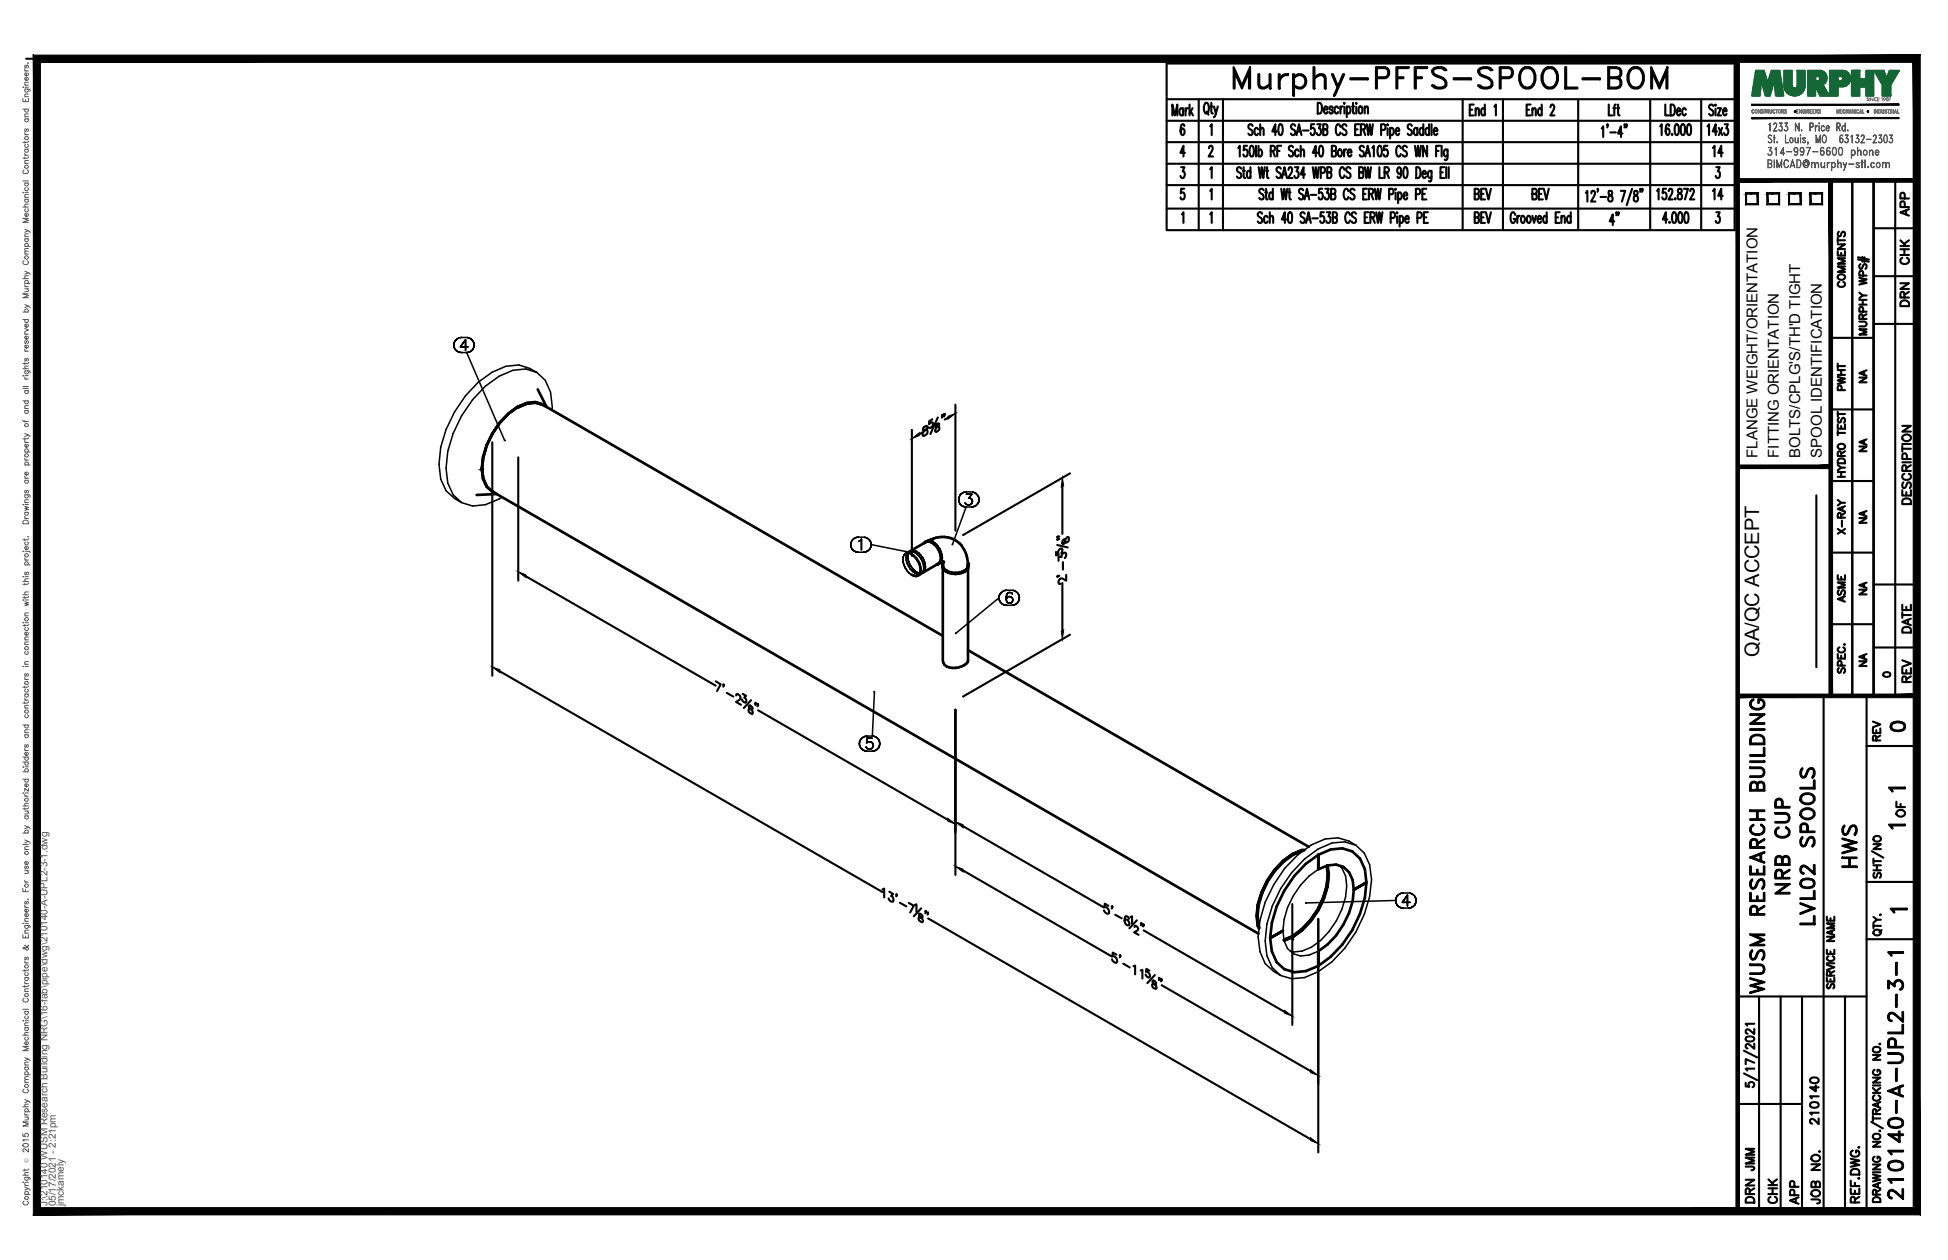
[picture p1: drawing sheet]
<svg xmlns="http://www.w3.org/2000/svg" width="432mm" height="279mm" viewBox="0 0 432 279" stroke-linecap="round" stroke-linejoin="round" font-family="sans-serif">
<defs><g id="words">
<text font-size="10.6" x="272.3" y="22.6">Murphy-PFFS-SPOOL-BOM</text>
<g font-size="6.6">
<text x="412.4" y="193.3" transform="rotate(-90 412.4 193.3)">HWS</text>
<text x="397.6" y="199.3" transform="rotate(-90 397.6 199.3)">NRB CUP</text>
<text x="403.2" y="206" transform="rotate(-90 403.2 206)">LVL02 SPOOLS</text>
<text x="391.9" y="221.5" transform="rotate(-90 391.9 221.5)">WUSM RESEARCH BUILDING</text>
<text x="422.6" y="267.1" transform="rotate(-90 422.6 267.1)">210140-A-UPL2-3-1</text>
</g>
<g font-size="5.3">
<text x="382.8" y="36" transform="rotate(-90 382.8 36)">14</text>
<text x="382.8" y="45.5" transform="rotate(-90 382.8 45.5)">14</text>
<text x="359.8" y="51.2" transform="rotate(-90 359.8 51.2)">4&quot;</text>
<text x="417.7" y="163.3">0</text>
<text x="389.8" y="260.7" transform="rotate(-90 389.8 260.7)">JMM</text>
<text x="389.8" y="267.8" transform="rotate(-90 389.8 267.8)">DRN</text>
<text x="399.7" y="268.1" transform="rotate(-90 399.7 268.1)">APP</text>
</g>
<g font-size="4.9">
<text x="424" y="49" transform="rotate(-90 424 49)">APP</text>
<text x="424" y="59.6" transform="rotate(-90 424 59.6)">CHK</text>
<text x="409.9" y="64.9" transform="rotate(-90 409.9 64.9)">COMMENTS</text>
<text x="424" y="69.1" transform="rotate(-90 424 69.1)">DRN</text>
<text x="409.9" y="87.8" transform="rotate(-90 409.9 87.8)">PWHT</text>
<text x="424.4" y="112.9" transform="rotate(-90 424.4 112.9)">DESCRIPTION</text>
<text x="409.9" y="119.6" transform="rotate(-90 409.9 119.6)">X-RAY</text>
<text x="409.9" y="134.8" transform="rotate(-90 409.9 134.8)">ASME</text>
<text x="424.4" y="141.5" transform="rotate(-90 424.4 141.5)">DATE</text>
<text x="424.4" y="152.4" transform="rotate(-90 424.4 152.4)">REV</text>
<text x="417.7" y="165.5" transform="rotate(-90 417.7 165.5)">REV</text>
<text x="423" y="182.4" transform="rotate(-90 423 182.4)">OF</text>
<text x="403.9" y="250.5" transform="rotate(-90 403.9 250.5)">210140</text>
<text x="394.8" y="268.1" transform="rotate(-90 394.8 268.1)">CHK</text>
<text x="404.3" y="268.1" transform="rotate(-90 404.3 268.1)">JOB NO.</text>
</g>
<g font-size="4.4">
<text x="414.5" y="86.1" transform="rotate(-90 414.5 86.1)">NA</text>
<text x="414.5" y="101.2" transform="rotate(-90 414.5 101.2)">NA</text>
<text x="414.5" y="117.1" transform="rotate(-90 414.5 117.1)">NA</text>
<text x="414.5" y="133" transform="rotate(-90 414.5 133)">NA</text>
<text x="389.9" y="145.7" transform="rotate(-90 389.9 145.7)">QA/QC ACCEPT</text>
<text x="414.5" y="148.9" transform="rotate(-90 414.5 148.9)">NA</text>
</g>
<text font-size="4" x="416.3" y="151.3">0</text>
<g font-size="3.5">
<text x="417.3" y="176.7">1</text>
<text x="417.3" y="184.9">1</text>
<text x="417.7" y="203.6">1</text>
</g>
<g font-size="3.3">
<text x="389.5" y="101.5" transform="rotate(-90 389.5 101.5)">FLANGE WEIGHT/ORIENTATION</text>
<text x="394.3" y="101.5" transform="rotate(-90 394.3 101.5)">FITTING ORIENTATION</text>
<text x="399.1" y="101.5" transform="rotate(-90 399.1 101.5)">BOLTS/CPLG'S/TH'D TIGHT</text>
<text x="403.8" y="101.5" transform="rotate(-90 403.8 101.5)">SPOOL IDENTIFICATION</text>
</g>
<g font-size="2.2" fill="#545454">
<text x="10.5" y="267.5" transform="rotate(-90 10.5 267.5)">J:\210140 WUSM Research Building NRG\16-fab\pipe\dwg\210140-A-UPL2-3-1.dwg</text>
<text x="12.4" y="267.5" transform="rotate(-90 12.4 267.5)">05/17/2021 - 2:21pm</text>
<text x="14.1" y="267.4" transform="rotate(-90 14.1 267.4)">jmckamely</text>
</g>
<text font-size="1.3" fill="#545454" x="6.3" y="257.9" transform="rotate(-90 6.3 257.9)">Ó</text>
</g></defs>
<!-- layer: HP-HWS-PIPE -->
<g fill="none" stroke="#000" stroke-width=".59">
<path d="M109.2 96.2a14.1 14.1 0 0 0-2.1 9.9l.8 1.8 1.3 1.1M114.7 90.3l-2 1.5-1.9 2-1.6 2.4M114.8 90.4l2.1-.9 1.9-.2 1.6 .5 88.6 51.2M114.8 90.3h.1M116.7 89.4l1.9-.2 1.7 .6-1.7-.6zM116.7 89.4l-2 .9M119.2 86.3l2 4M120.8 90a3.6 3.6 0 0 0-4.1-.6l-2 .8a17.6 17.6 0 0 0-7.9 13.8 5 5 0 0 0 2.9 5.3M106.8 103.9h.1M106.9 104h.1M109.1 109.1l.4 .1M109.3 109.1l169.7 97.9"/>
<path d="M110.1 109.5l-4.5 .3M205.7 119.9l1 .3a4.1 4.1 0 0 1 1.8 2.2M205.7 119.9a5.7 5.7 0 0 1 8.8 4.4l.1 .7M205.7 119.9l-.4 .1M200.7 122.8l4.5-2.6a2.41 2.41 0 0 1 2.8 1.6 3.2 3.2 0 0 1 .3 2.9l-4.8 2.9-.4 .1-1-.2M202.1 122.9a3.7 3.7 0 0 1 1.7 4.4l-.3 .3M205 120.3l.3-.3-.5 .4M205.3 120.1a2.43 2.43 0 0 1 2.8 1.6 2.98 2.98 0 0 1 .4 3l-.3 .3M205.6 120l-.3 .2M206.6 120.3h.1M207.8 125.2l.4-.2-.6 .2M208.1 124.9v.1"/>
<path d="M208.4 124.8l-.3 .1M208.6 123.8h.1M208.6 123a1.67 1.67 0 0 1-.5 1.9M208.7 123.6h.1M208.7 124.7l.4-.2-.4 .2M208.7 124.7h-.3M208.9 124.6l.1 .2-.1-.2M208.9 124.6l.1 .3-.1-.2M208.9 124.6l-.3 .1M209 125.1a1.48 1.48 0 0 0 1.3 1.9M209 124.6h.2h-.3M209 124.6l.2 .1-.1-.1"/>
<path d="M209 124.6l.2 .1-.2-.1M209 124.9v.4a1.85 1.85 0 0 0 2.1 1.7 3.4 3.4 0 0 0 3.4-1.2l.1-.8M209 126.1v20.4a2.22 2.22 0 0 0 2.8 1.6 2.98 2.98 0 0 0 2.8-1.6v-20.4M209 125.2l-.1 .4M209 125.9v-.3l.1 .4M209 125.4l.1 .6M209.1 126l.7 .7M209.7 126.6h.1M209.8 126.7h.1M209.8 126.7l.6 .3M210.3 127l.8 .2M211.1 127.2h1.4"/>
<path d="M211.1 127.2h.7M212.5 127.2h-.7M213.2 127l-1.4 .2M213.2 127l-.7 .2M213.8 126.7l-.6 .3M213.8 126.6h.1M214.2 126.4l-.4 .3M214.5 126l-.3 .4M214.5 125.5v.5M214.6 125a1.53 1.53 0 0 1-1.4 2l-.7 .2M214.6 125.9v-.3l-.1 .4M214.6 144.2l75.5 43.6"/>
<path d="M279.7 197.9a10.8 10.8 0 0 0-.6 7.9 10.8 10.8 0 0 1 .6-7.9zM284.4 191l-1.9 1.9-1.6 2.4-1.2 2.6M286.5 189.5h.1M286.5 189.5l-2.1 1.5M286.6 189.5h.1M288.9 188.7a14.5 14.5 0 0 0-9.1 9.3 10.7 10.7 0 0 0-.7 7.6M289 188.5l-.5 .1-2 .9M289.2 188.5a10.3 10.3 0 0 0-6.7 4.4 17.2 17.2 0 0 0-4 10.2l.3 2.2 .3 .6M289.5 191.5l2.7-1.9 2.8-1.2a5.7 5.7 0 0 1 7.5 4.3 19 19 0 0 1-2.8 13.5l-2.2 3.3-2.5 2.7-2.8 2-2.7 1.1a5.7 5.7 0 0 1-7.6-4.3l-.4-3a23.7 23.7 0 0 1 8-16.5zM292.2 192.8v-3.2v3.2M292.2 192.8l2-.9a4.2 4.2 0 0 1 5.6 3.2 13.7 13.7 0 0 1-2 9.9l-1.7 2.5-1.9 2-2 1.4M294.1 192a13.8 13.8 0 0 1-2.1 9.7l-1.6 2.4"/>
<path d="M294.2 191.9a14 14 0 0 1-2 9.9 14 14 0 0 1-7.6 6.7M294.3 191.9a13.9 13.9 0 0 1-2.1 10l-1.6 2.3-1.9 2.1-2.1 1.5M294.3 194h.1M294.3 194a17 17 0 0 1-3.9 10.1M294.5 194h.1M300.1 197.3l2.8-1.6-2.8 1.6M278.6 203.1h.1M278.7 203.2h.1M284.4 206.4l-2.9 1.6 2.9-1.6M286.5 207.6h.1M286.5 207.6l-1.9 .8M286.6 207.8h.1"/>
<path d="M286.6 207.8l-2 .8M288.5 206.2l-2 1.5-1.9 .8M290.4 204.1l-1.9 2-2 1.5M292.2 210.9v3.3v-3.3"/>
</g>
<g fill="none" stroke="#000" stroke-width=".34">
<path d="M100.6 76.5l.1 .5-.1-.5M100.7 76l-.1 .5 .1-.5M100.7 77l.2 .5-.2-.5M100.9 75.6l-.2 .4 .2-.4M100.9 77.5l.4 .4-.4-.4M101.3 75.2l-.4 .4 .4-.4M101.3 77.9l.5 .2-.5-.2M101.8 74.9l-.5 .3 .5-.3M101.8 78.1l.5 .1-.5-.1M102.1 76.9h1.6h-1.6M102.3 74.8l-.5 .1 .5-.1M102.3 78.2h1.1"/>
<path d="M102.3 74.8h1.1M103.2 75.3l-1.1 1.6 1.1-1.6M103.2 75.3v2.4v-2.4M103.4 78.2l.6-.1-.6 .1M103.4 78.2l8.4 19.4M104 74.9l-.6-.1 .6 .1M104 78.1l.4-.2-.4 .2M104.4 75.2l-.4-.3 .4 .3M104.4 77.9l.4-.4-.4 .4M104.8 75.6l-.4-.4 .4 .4M104.8 77.5l.2-.5-.2 .5M105 76l-.2-.4 .2 .4"/>
<path d="M105 77l.1-.5-.1 .5M105.1 76.5l-.1-.5 .1 .5M106 84.7l3.1-2.2 3-1.3 2.9-.3 2.4 .8 1.6 .9-2.5-.8-2.8 .3a20.9 20.9 0 0 0-11.4 10.1 21 21 0 0 0-3 14.9l1.1 2.6 1.9 1.7-1.5-.8-1.9-1.8-1.2-2.6a20.9 20.9 0 0 1 3.1-14.9l2.4-3.6zM111.8 97.6l.1 .1zM119 82.6l1.8 1.7 1.2 2.6 .4 4.1M111.2 110.2l-.6 .4-3 1.3-2.8 .3-2.5-.8M188.9 119.8l-.2 .5 .2-.5M189.3 119.5l-.4 .3 .4-.3M189.7 119.2l-.4 .3 .4-.3M190.2 119.1l-.5 .1 .5-.1M190.2 119.1h1.2M190.6 119.9l.4-.3-.4 .3"/>
<path d="M191 119.6v2.4v-2.4M191.9 119.2l-.5-.1 .5 .1M192.4 119.5l-.5-.3 .5 .3M192.8 119.8l-.4-.3 .4 .3M206.4 119.7l.2 .6M206.9 119.5l-.2 .8M212.5 110.8l.1 .5-.1-.5M212.6 110.3l-.1 .5 .1-.5M212.6 111.3l.2 .4-.2-.4M212.8 109.8l-.2 .5 .2-.5M212.8 111.7l.4 .4-.4-.4M213.2 109.4l-.4 .4 .4-.4"/>
<path d="M213.2 112.1l.4 .2-.4-.2M213.6 109.2l-.4 .2 .4-.2M213.6 112.3l.6 .1-.6-.1M213.9 111.5l.3 .3zM214.2 109.1l-.6 .1 .6-.1M214.2 109.1h1.1M214.2 109.6h1.2h-1.2M214.2 111.8l.7 .2zM214.7 110.5h.4h-.4M215.1 110.5l.2 .1-.2-.1M215.2 111.8l-.3 .2 .3-.2M215.3 110.6l.1 .1-.1-.1"/>
<path d="M215.3 112.4l.5-.1-.5 .1M215.3 112.4h-1.1l-3.1 8.4v-.1M215.4 109.6l-.7 .9 .7-.9M215.4 111.6l-.2 .2 .2-.2M215.4 110.7l.1 .4-.1-.4M215.5 111.1l-.1 .5zM215.8 109.2l-.5-.1 .5 .1M215.8 112.3l.5-.2-.5 .2M216.3 109.4l-.5-.2 .5 .2M216.3 112.1l.4-.4-.4 .4M216.7 109.8l-.4-.4 .4 .4M216.7 111.7l.2-.4-.2 .4"/>
<path d="M216.9 110.3l-.2-.5 .2 .5M216.9 111.3l.1-.5-.1 .5M217 110.8l-.1-.5 .1 .5M188.6 120.8l.1 .5-.1-.5M188.7 120.3l-.1 .5 .1-.5M188.7 121.3l.2 .5-.2-.5M188.9 121.8l.4 .3-.4-.3M189.3 122.1l.4 .3-.4-.3M189.7 122.4l.5 .1-.5-.1M190.2 122.5h1.2M190.4 120l.2-.1-.2 .1M191.4 122.5l.5-.1-.5 .1"/>
<path d="M191.9 122.4l.5-.3-.5 .3M192.4 122.1l.4-.3-.4 .3M192.8 121.8l.2-.5-.2 .5M193 120.3l-.2-.5 .2 .5M193 121.3l.1-.5-.1 .5M193.1 120.8l-.1-.5 .1 .5 8.6 1.7h-.1M200.4 125.3l.7 1.3zM201.1 122.7a2.81 2.81 0 0 0 .3 2.9M201.1 122.7a2.9 2.9 0 0 0 .3 2.9M201.1 122.7h.5M201.2 123.4l.1-.5-.1 .5M201.3 124.1l-.1-.7 .1 .7"/>
<path d="M201.3 122.9l.1-.2-.1 .2M201.4 122.4a1.94 1.94 0 0 0-1 2.9 2.16 2.16 0 0 1 .3-2.5l.4-.1M201.4 125.6l.4 .6 1 .9M201.4 125.6l1.4 1.5M201.5 124.7l-.2-.6 .2 .6M201.6 127.1l-.5-.5 .5 .5M201.6 122.7l.5 .2-.5-.2M201.6 122.7l-.9 .1M201.8 125.4l-.3-.7 .3 .7M201.8 122.2l.4-.2-.4 .2M202.1 127.5l-.5-.4a1.77 1.77 0 0 0 1.9 .5M202.1 122.9a3.7 3.7 0 0 1 1.7 4.4l-.3 .3"/>
<path d="M202.2 126l-.4-.6 .4 .6M202.2 122l.5 .1-.5-.1M202.3 122.3l-.9 .1M202.3 122.3a3.6 3.6 0 0 1 1.9 1.7M202.7 126.5l-.5-.5 .5 .5M202.7 122.1l.5 .2-.5-.2M202.8 127.1l1 .3zM203.2 126.9l-.5-.4 .5 .4M203.2 122.3l.5 .4-.5-.4M203.7 127.1l-.5-.2 .5 .2M203.7 122.7l.5 .5-.5-.5M203.9 127.1h-.2h.2"/>
<path d="M204.2 123.2l.4 .6-.4-.6M204.2 124l.5 1.3M204.6 127h.1M204.6 123.8l.3 .6-.3-.6M204.7 125.3v1.2M204.7 126.5l-.2 .4-1 .7M204.7 126.5l-.5 .7M204.9 126.7l-.3 .3 .3-.3M204.9 124.4l.2 .7-.2-.7M205.1 126.3l-.2 .4 .2-.4M205.1 125.1v.6v-.6M205.1 125.7v.6v-.6"/>
<path d="M221.4 132.6l.1 .5-.1-.5M221.4 132.6l-9.5 7.8M221.5 132l-.1 .6 .1-.6M221.5 133.1l.3 .4-.3-.4M221.8 131.6l-.3 .4 .3-.4M221.8 133.5l.4 .4-.4-.4M222.2 131.2l-.4 .4 .4-.4M222.2 133.9l.4 .2-.4-.2M222.6 131l-.4 .2 .4-.2M222.6 134.1l.5 .1-.5-.1M223 132.4v.6v-.6M223.1 130.9l-.5 .1 .5-.1"/>
<path d="M223.1 134.2h1.2M223.1 130.9h1.2M223.2 131.8l-.2 .6 .2-.6M223.2 132.6l-.2 .4 .2 .4-.2-.4zM223.2 133.4l.2 .2-.2-.2M223.4 131.5l-.2 .3 .2-.3M223.4 132.4l-.2 .2 .2-.2M223.4 133.6l.3 .2-.3-.2M223.7 131.4l-.3 .1 .3-.1M223.7 132.3l-.3 .1 .3-.1M223.7 133.8h.1h-.1M223.8 132.3h-.1h.1"/>
<path d="M223.8 133.8l.4-.2-.4 .2M223.9 131.4h-.2h.2M224.2 132.4l-.4-.1 .4 .1M224.2 133.6l.2-.2-.2 .2M224.3 131.5l-.4-.1 .4 .1M224.3 134.2l.5-.1-.5 .1M224.4 132.6l-.2-.2 .2 .2M224.4 131.7l-.1-.2 .1 .2M224.4 133.4l.1-.3-.1 .3M224.4 132.6l.1 .5zM224.8 131l-.5-.1 .5 .1M224.8 134.1l.5-.2-.5 .2"/>
<path d="M225.3 131.2l-.5-.2 .5 .2M225.3 133.9l.4-.4-.4 .4M225.7 131.6l-.4-.4 .4 .4M225.7 133.5l.2-.4-.2 .4M225.9 132l-.2-.4 .2 .4M225.9 133.1l.1-.5-.1 .5M226 132.6l-.1-.6 .1 .6M193.8 153.3v.1zM193.8 153.4l-.4 9.8h-1.2M211.8 140.5l.1-.1zM190.5 164.9l.1 .5-.1-.5M190.6 164.4l-.1 .5 .1-.5"/>
<path d="M190.6 165.4l.2 .5-.2-.5M190.8 163.9l-.2 .5 .2-.5M190.8 165.9l.4 .3-.4-.3M191.2 163.6l-.4 .3 .4-.3M191.2 166.2l.5 .3-.5-.3M191.7 163.3l-.5 .3 .5-.3M191.7 166.5l.5 .1-.5-.1M192.1 165.8l-.1-.2 .1 .2M192.1 164.7l.1-.1-.1 .1M192.2 163.2l-.5 .1 .5-.1M192.2 163.7l-.1 1 .1-1M192.2 166l-.1-.2 .1 .2"/>
<path d="M192.2 164.6l.3-.1-.3 .1M192.2 166.6h1.2M192.5 166.1l-.3-.1 .3 .1M192.5 164.5h.4h-.4M192.9 166.1h-.4h.4M192.9 164.5l.3 .1-.3-.1M193.2 166l-.3 .1 .3-.1M193.2 164.6l.2 .2-.2-.2M193.3 163.7h-1.1h1.1M193.4 166.6l.5-.1-.5 .1M193.4 165.8l-.2 .2 .2-.2M193.4 164.8l.2 .4-.2-.4"/>
<path d="M193.6 165.2l-.2 .6zM193.9 163.3l-.5-.1 .5 .1M193.9 166.5l.4-.3-.4 .3M194.3 163.6l-.4-.3 .4 .3M194.3 166.2l.4-.3-.4 .3M194.7 163.9l-.4-.3 .4 .3M194.7 165.9l.2-.5-.2 .5M194.9 164.4l-.2-.5 .2 .5M194.9 165.4l.1-.5-.1 .5M195 164.9l-.1-.5 .1 .5M287.6 189.6l3.1-2.2 3-1.4 2.9-.2 2.4 .7 1.6 .9-2.5-.7-2.8 .2a21.4 21.4 0 0 0-11.4 10.1 21.1 21.1 0 0 0-3.1 14.9l1.2 2.7 1.9 1.7-1.6-.9-1.9-1.7-1.1-2.6-.4-3.3a25.8 25.8 0 0 1 8.7-18.2zM292.2 192.8a17.4 17.4 0 0 0-7.8 13.6l.2 2.2a4.2 4.2 0 0 0 5.6 3.2l2-.9"/>
<path d="M296.9 192l.6 .5 .8 1.8a14 14 0 0 1-2.1 9.9 13.8 13.8 0 0 1-7.5 6.7l-1.9 .2-.8-.3M300.6 187.4l1.8 1.8 1.2 2.6 .4 3.3a26.2 26.2 0 0 1-11.8 20.4l-3 1.3-2.9 .2-2.4-.7M309.4 199.7v.5v-.5M309.4 199.7l-19.9 .5M309.4 199.2v.5v-.5M309.7 198.7l-.3 .5 .3-.5M310 198.4l-.3 .3 .3-.3M310.5 198.1l-.5 .3 .5-.3M311.1 198l-.6 .1 .6-.1M311.1 198h1.1M312 198.5l-1.2 1.6 1.2-1.6M312 198.5v2.4v-2.4"/>
<path d="M312.7 198.1l-.5-.1 .5 .1M313.2 198.4l-.5-.3 .5 .3M313.6 198.7l-.4-.3 .4 .3M313.8 199.2l-.2-.5 .2 .5M313.9 199.7l-.1-.5 .1 .5M286.5 207.6l-.2 .6M286.6 207.7l.2 .7M289.4 200.2l.1 .1zM309.4 200.2l.3 .5-.3-.5M309.7 200.7l.3 .3-.3-.3M310 201l.5 .3-.5-.3M310.5 201.3l.6 .1-.6-.1"/>
<path d="M310.8 200.1h1.7h-1.7M311.1 201.4h1.1M312.2 201.4l.5-.1-.5 .1M312.7 201.3l.5-.3-.5 .3M313.2 201l.4-.3-.4 .3M313.6 200.7l.2-.5-.2 .5M313.8 200.2l.1-.5-.1 .5"/>
</g>
<g fill="#000">
<circle cx="201.8" cy="122.2" r=".17"/>
<circle cx="203.8" cy="127.3" r=".17"/>
<circle cx="214.6" cy="125" r=".3"/>
</g>
<path d="M106.8 103.9l-.7 .3M107 104l-.4 .3v.1" fill="none" stroke="#000" stroke-width=".22"/>
<!-- layer: PS-BDR -->
<g fill="#000" stroke="#000" stroke-width=".22">
<path d="M388.3 26.1v.2l32.6-.2zM388.3 26.3l32.6-.2v.2z"/>
<path d="M388.3 23.1v.3l32.6-.3zM388.3 23.4l32.6-.3v.3z"/>
<path d="M7.4 12.2v257.2l1.6-1.6zM7.4 12.2l1.6 1.6v254zM7.4 12.2l1.6 1.6 416.6-1.6zM9 13.8l416.6-1.6-1.5 1.6zM425.6 12.2l-1.5 1.6 1.5 255.6zM424.1 13.8l1.5 255.6-1.5-1.6zM7.4 269.4h418.2l-1.5-1.6zM9 267.8h415.1l-416.7 1.6z"/>
</g>
<!-- layer: PS-BDR-T -->
<g fill="none" stroke="#000" stroke-width=".47">
<path d="M415.3 40v114.3h-4.7v-114.2v114.2h-4.8v-114.2M387 42.9h2.6v2.4h-2.6zM391.8 42.9h2.6v2.4h-2.6zM396.6 42.9h2.5v2.4h-2.5zM401.3 42.9h2.6v2.4h-2.6zM411.8 57.5l2.5 .5M411.8 57.1l2.5 .5M412.4 58.6a.59 .59 0 0 0-.3 .5 .59 .59 0 0 0 .4 .5l.3-.1 .3-.8 .4-.1a.64 .64 0 0 1 0 1M412.8 57v1M413.3 57.1v1M405.8 74.9h9.5M412.1 71.3l1.4 .1a.52 .52 0 0 1 .2 .6 .52 .52 0 0 1-.4 .4h-1.2"/>
<path d="M412.1 61.6l1.7 .4-1.7 .3 1.7 .4-1.7 .4M412.1 67.5h1.7M412.1 66.5h1.7M412.1 64.9l.8 .6M412.9 70.7l-.1-.9-.4-.1-.3 .3v.7h1.7M412.9 66.5v1M413 69.1l-.1-.9-.5-.1-.3 .3v.7h1.7M413 61.1l-.1-.9-.5-.1-.3 .3v.7h1.7M413.8 73h-1.7l1.7 .6-1.7 .6h1.7M413.8 65.5h-.9l-.8 .6M413.8 69.7l-.9 .5M405.8 90.8h9.5"/>
<path d="M407.4 94.1v1h1.6v-1M407.4 96h1.6M407.4 91.3v1.1M407.4 95.4v1.1M407.4 91.8h1.6M407.4 98.7a.79 .79 0 0 1 1-.3 .79 .79 0 0 1 .5 .9 .78 .78 0 0 1-1 .3 .78 .78 0 0 1-.5-.9zM407.6 92.7a.59 .59 0 0 0-.3 .5 .59 .59 0 0 0 .4 .5l.3-.1 .3-.8 .4-.1a.65 .65 0 0 1 0 1M408.1 94.5v.6M402.6 109.8v38.1M405.8 106.7h9.5M407.4 105.7h1.6M407.4 104.7h1.6"/>
<path d="M407.4 103.1l.7 .6M407.4 102a.9 .9 0 0 1 1.6 .2v.5h-1.6zM408.1 101.1l-.1-.9-.3-.1-.3 .3v.7h1.6M408.1 104.7v1M409 103.7h-.9l-.7 .6M409 100.1l-.9 .5M405.8 122.5h9.5M405.8 138.4h9.5M407.4 145v1h1.6v-1M407.6 148.2a.59 .59 0 0 0-.3 .5 .59 .59 0 0 0 .4 .5l.3-.2 .3-.7 .4-.1a.65 .65 0 0 1 0 1M407.7 143.5a.59 .59 0 0 0-.3 .7 .59 .59 0 0 0 .6 .5h.4a.59 .59 0 0 0 .6-.5 .59 .59 0 0 0-.4-.7M408.1 145.4v.6"/>
<path d="M408.2 147.6l-.1-.9-.4-.2-.3 .4v.7h1.6M408.8 142.9h.2z"/>
</g>
<!-- layer: PS-DIM -->
<path d="M5.8 13h419" fill="none" stroke="#000" stroke-width=".47"/>
<!-- layer: 0 -->
<g fill="none" stroke="#000" stroke-width=".47">
<path d="M415.3 40v114.3M420.1 40v114.3M415.3 50.6h9.5M415.3 61.2h9.5M415.3 71.8h9.5M415.3 129.6h9.5M415.3 143.6h9.5M386.6 238l2.9 1.5M386.6 233l2.9 1.5M387 230l.8-.2a.85 .85 0 0 1 1.1 .6 1.14 1.14 0 0 1-1.9 0zM388.9 237h-1.9l.3 .4M388.9 235.7l-1.9-.8v1.1"/>
<path d="M388.9 231.4v1.2l-1-.8-.6-.3-.3 .2v.5l.4 .3M388.9 228.2v1.1l-1-.8-.6-.3-.3 .2v.5l.4 .3M388.9 227h-1.9l.3 .4M387 240.1v.8l.8 .1a.62 .62 0 0 1 0-.9 .62 .62 0 0 1 .9 .1 .62 .62 0 0 1-.2 .9"/>
</g>
<g fill="#000" stroke="#000" stroke-width=".22">
<path d="M384.8 13l.8 255.6v-255.6zM384.8 13l.8 255.6h-.8z"/>
<path d="M385.2 39.6v.8l39.6-.8zM385.2 40.4l39.6-.8v.8z"/>
<path d="M424.5 40l.8 114.3v-114.3zM424.5 40l.8 114.3h-.8z"/>
<path d="M385.2 153.9v.8l39.6-.8zM385.2 154.7l39.6-.8v.8z"/>
</g>
<!-- layer: PS-LOGO -->
<g fill="none" stroke="#545454" stroke-width=".22">
<path d="M5.1 19.3h.1zM5.5 19.8h.9l.2 .1v.4M5.5 15.3v.3l.3 .1M5.5 18.9h.8M5.5 15.7h.8M5.5 19.3h.8M5.7 19.8a.38 .38 0 0 0-.1 .5 .38 .38 0 0 0 .6 0 .38 .38 0 0 0-.1-.5M5.7 14.4l-.2 .3v.3h.3l.1-.4 .2-.2 .2 .3-.2 .4M6.1 17.2a.38 .38 0 0 1 .1 .5 .38 .38 0 0 1-.6 0 .38 .38 0 0 1 .1-.5h.1v.7M6.1 16.2a.38 .38 0 0 1 .1 .5 .38 .38 0 0 1-.6 0 .38 .38 0 0 1 .1-.5h.1v.6M6.2 13.9v.1zM6.3 18.2l-.8 .1v.3l.2 .3"/>
<path d="M5.1 21.8v.7h1.2v-.7M5.1 24.2h1.2M5.4 37.7a.43 .43 0 0 0-.3 .5 .43 .43 0 0 0 .4 .3h.3a.43 .43 0 0 0 .5-.3 .43 .43 0 0 0-.3-.5M5.5 34v.3l.3 .1M5.5 29.4v.3l.3 .2M5.5 31.3v.4M5.5 34.8v.4M5.5 36.2h.8M5.5 34.4h.8M5.5 33.1h.8M5.5 29.9h.8M5.5 26.4h.8"/>
<path d="M5.5 25.9h.8M5.5 21.4h.8M5.7 33.1a.38 .38 0 0 0-.1 .5 .38 .38 0 0 0 .6 0 .38 .38 0 0 0-.1-.5M5.7 32a.4 .4 0 0 0-.1 .6 .4 .4 0 0 0 .6 0 .4 .4 0 0 0-.1-.6M5.7 28.6l-.2 .2v.3h.3l.1-.4 .2-.1 .2 .2-.2 .4M5.7 26.4a.38 .38 0 0 0-.1 .5 .38 .38 0 0 0 .6 0 .38 .38 0 0 0-.1-.5M5.7 24.2a.38 .38 0 0 0-.1 .6 .38 .38 0 0 0 .6 0 .38 .38 0 0 0-.1-.6M5.7 22.1v.4M6.3 35.6h-.8v.3l.2 .3M6.3 34.8l-.3 .3h-.9M6.3 31.3l-.3 .3h-.9M6.3 25.3h-.8v.3l.2 .3"/>
<path d="M6.3 20.9h-.8v.3l.2 .2M391.9 34.2l.2 .2M392 36.3l.6-.1v-.6l-.6-.1v1.6l.6-.1v-.6h-.6M392.1 30a.44 .44 0 0 1 .7 .2 .38 .38 0 0 0-.6-.2 .38 .38 0 0 0-.1 .5l.4 .3a.46 .46 0 0 1 .2 .7 .46 .46 0 0 1-.7-.1 .41 .41 0 0 0 .6 .1 .41 .41 0 0 0 0-.6l-.6-.4zM392.3 33.3a.53 .53 0 0 1 .5 .8 .53 .53 0 0 1-.9 0 .47 .47 0 0 0 .7 .2l.2-.3M392.4 27.2l-.1 1.9v-1.7l-.2 .2zM392.4 36.3l.3 .1v.6l-.8 .2v-1.8l.8 .2v.6l-.3 .2M392.5 33.4a.51 .51 0 0 1 .3 .5 .51 .51 0 0 1-.3 .5M392.7 32.8l-.7-.1h.8l-.5 .7M392.7 32.7l-.5 .7 .4 .1 .2 .3M393.1 30.5l.4 .1zM393.1 29l.8 .1h-.8l.7-1.3-.2-.5h-.2l-.3 .4 .1-.3a.39 .39 0 0 1 .6 0 .39 .39 0 0 1 0 .5l-.7 1.2"/>
<path d="M393.3 35.4v1.8zM393.3 29.9v1.8zM393.4 33l.4-.3v1.7l-.1-1.6zM393.9 35.4l.5 1.5 .6-1.5v1.8l-.1-1.4-.5 1.4-.5-1.4v1.4zM393.9 31.4l.1 .3zM393.9 31.5l.1 .1zM394.4 28.8l.1 .2M394.7 27.9a.55 .55 0 0 1 .4 .7 .55 .55 0 0 1-.7 .4l-.1-.3 .4 .3 .3-.4M394.7 33.9l.9 .1h-1l.7-1.3v1.7v-1.5l-.6 1.1M394.8 28l.2 .5-.2 .5M395 27.3l-.6-.1h.6l-.3 .8M395 27.2l-.4 .8 .4 .1v.3"/>
<path d="M395.5 28.8l.2 .2M395.7 35.5a.47 .47 0 0 1 .7 .3l-.3-.3h-.3a1.08 1.08 0 0 0 0 1.6h.3l.3-.3a.44 .44 0 0 1-.4 .4 .44 .44 0 0 1-.5-.4l-.1-.7zM395.8 29.9v1.7l.7 .1h-.7zM395.8 27.9a.55 .55 0 0 1 .5 .7 .55 .55 0 0 1-.7 .4l-.1-.3 .4 .3 .4-.4M396 28l.3 .5-.3 .5M396 33.6l1.2 .1zM396.2 27.3l-.6-.1h.7l-.5 .8M396.2 27.2l-.4 .8 .3 .1 .2 .3M396.9 30.6a.57 .57 0 0 1 .7 .4 .57 .57 0 0 1-.4 .7l-.3-.1-.2-.4zM396.9 36.8h.8M397 30.6a.52 .52 0 0 1 .4 .5 .52 .52 0 0 1-.4 .5l-.2-.4zM397 36.7h.7"/>
<path d="M397.3 35.4l.6 1.8-.6-1.5-.5 1.5zM397.7 33.3l.3 .4 .3-.1 .2-.3M397.7 33.1l.3-.3h.3l.2 .3M397.8 34.3h.5M397.9 30.5l.1 1 .3 .1 .3-.2-.3 .3-.3-.1-.1-.2zM398 27.2l.8 1.6v-1.6v1.9l-.8-1.6v1.6zM398 32.8l-.3 .4 .3 .5M398.2 32.8a1.22 1.22 0 0 1 .1 1.6M398.3 35.4h.5a1.05 1.05 0 0 1 0 1.8h-.5zM398.3 35.5a.84 .84 0 0 1 .9 .5 .84 .84 0 0 1-.2 .9l-.7 .2zM398.5 33.5l-.2 .2a.49 .49 0 0 1-.6-.2 .49 .49 0 0 1 .1-.6 .49 .49 0 0 1 .7 0v.4a.81 .81 0 0 1-.5 1.1l-.3-.2 .1 .2M398.5 33.3l-.3 .4"/>
<path d="M398.6 30.5v1.2zM399 30l.1-.1v.3zM399.1 33.3l.3 .4 .3-.1 .1-.3M399.1 33.1l.3-.3h.3l.1 .3M399.1 30h.1M399.1 30.5v1.2zM399.1 34.3h.6M399.4 28.8v.3l-.1-.1zM399.4 28.9h.1M399.4 32.8a.51 .51 0 0 0-.3 .4 .51 .51 0 0 0 .3 .5M399.5 32.8a1.22 1.22 0 0 1 .1 1.6M399.6 31.5h.6"/>
<path d="M399.6 30.8l.6 .6-.2 .3-.4-.1v-.2l.1 .2M399.6 30.7h.6M399.7 30.6v.3M399.8 33.5l-.1 .2a.5 .5 0 0 1-.7-.5 .5 .5 0 0 1 .7-.4l.2 .5a.83 .83 0 0 1-.5 1.1l-.3-.2 .1 .2M399.8 33.3l-.3 .4M399.9 35.6a.74 .74 0 0 1 1 .2 .74 .74 0 0 1-.1 1l-.1-1 .1 .9a.68 .68 0 0 0-.3-1.2 .68 .68 0 0 0-.8 .9 .66 .66 0 0 0 .4 .7 .66 .66 0 0 0 .7-.2 .7 .7 0 0 1-.9 .1 .7 .7 0 0 1-.2-.8zM400 36l.2-.2 .4 .1 .1 .2-.5-.2-.2 .3 .1 .4 .4 .1 .2-.2-.1 .2-.4 .1-.2-.2zM400.1 30.6l.1 .2-.2-.3-.4 .1v.2l.6 .5M400.1 31.2v.4M400.7 31.5h.1M400.8 31.9l-.1-.5 .1 .4-.2 .2M400.8 31.7v.1"/>
<path d="M401.3 28.1l.6-.1v-.6l-.6-.1-.1 1.8v-1.9h.5l.2 .4v.4l-.2 .2h-.4M401.3 32.7l-.7 1.7 .7-1.7h-.9l.9 .1M401.6 36v1.2zM401.8 33.6l1.2 .1zM401.8 36.1h.5l.1 1.1-.2-1-.3-.1-.3 .3zM402.4 27.8v1.3zM402.5 29.9l.5 1.5 .5-1.5v1.8l-.1-1.4-.4 1.4-.4-1.4-.1 1.4zM402.6 36.1h.4l.1 1.1-.1-1-.3-.1-.3 .3zM402.6 27.9l.3-.1-.3 .2-.2 .4zM403.2 27.2l.1 .1v.2zM403.2 27.3h.1M403.2 27.8l.1 1.3z"/>
<path d="M403.5 34l.4 .4 .3-.1 .1-.3M403.5 33.8l.4-.4 .3 .1 .1 .3M403.6 36l.2 1 .3 .1 .3-.2-.3 .3-.4-.1zM403.7 32.8h.5M403.8 32.8l-.2 .2a1.17 1.17 0 0 0 .2 1.4M403.8 27.9l.4-.1 .2 .4-.2-.3a.54 .54 0 0 0-.4 .6 .54 .54 0 0 0 .4 .5l.2-.3-.2 .4h-.2l-.3-.5zM403.8 33.4l-.3 .5M404.1 33.4l.2 .5-.2 .5M404.1 30l.2-.1a.95 .95 0 0 1 .6 .9 .95 .95 0 0 1-.6 .9 1.24 1.24 0 0 1-.2-1.7zM404.1 30.1l.2-.1a.87 .87 0 0 1 .5 .8 .87 .87 0 0 1-.5 .8 1.19 1.19 0 0 1-.2-1.5zM404.2 32.8l.1 .1-.4-.2a1.42 1.42 0 0 0-.2 1.7 .49 .49 0 0 0 .6-.2 .49 .49 0 0 0-.1-.7 .49 .49 0 0 0-.7 .1M404.4 36l.1 1.2z"/>
<path d="M404.8 28.4h.6l-.2-.5a.54 .54 0 0 0-.4 .6 .54 .54 0 0 0 .4 .5l.2-.3-.2 .4a.63 .63 0 0 1-.4-.6 .63 .63 0 0 1 .4-.7l.3 .7h-.7M404.9 34l.3 .4 .3-.1 .2-.3M404.9 33.8l.3-.4 .3 .1 .2 .3M405 36l.1 1.2zM405.1 32.8h.5M405.1 32.8l-.1 .2a1.17 1.17 0 0 0 .2 1.4M405.2 33.4l-.3 .5M405.3 36.1l.3-.1-.5 .5zM405.4 33.4l.3 .5-.3 .5M405.5 32.8l.2 .1a.36 .36 0 0 0-.6-.1l-.2 .6v.8l.2 .2a.49 .49 0 0 0 .6-.2 .49 .49 0 0 0-.1-.7 .49 .49 0 0 0-.7 .1M406 36v1.8zM406.2 36.1a.53 .53 0 0 1 .7 .5 .53 .53 0 0 1-.7 .5l-.2-.2 .3 .2a.51 .51 0 0 0 .5-.5 .51 .51 0 0 0-.5-.5l-.3 .2z"/>
<path d="M406.3 32.8l.4-.1a1.13 1.13 0 0 1 0 1.7h-.1a1.28 1.28 0 0 1-.3-1.6zM406.3 34.3h.6M406.3 32.8h.6M406.4 32.8l-.2 .6 .2 1M406.8 32.8l.2 .6-.2 1M407.2 28.1l.6-.1v-.6l-.6-.1-.1 1.8v-1.9l.7 .1 .1 .7-.3 .2h-.4M407.3 35.4l.1 1.8zM407.5 28.2l.4 .9-.3-.9M407.6 36.1h.5l.1 1.1-.2-1-.3-.1-.3 .3zM407.7 32.8l.3-.1a1.13 1.13 0 0 1 0 1.7h-.1a1.28 1.28 0 0 1-.2-1.6zM407.7 34.3h.5M407.7 32.8h.5"/>
<path d="M407.8 32.8l-.2 .6 .2 1M407.8 31.3l.3 .3 .4-.3M407.8 31l.3-.3 .4 .3M408 30.1h.4M408 30l-.1 .3a1.28 1.28 0 0 0 .2 1.3M408.1 30.7l-.3 .4M408.2 32.8l.2 .6-.2 1M408.2 30.7l.3 .4-.3 .5M408.4 30l.1 .2a.33 .33 0 0 0-.5-.2l-.2 .7 .2 .9a.48 .48 0 0 0 .5-.5 .48 .48 0 0 0-.5-.4l-.2 .1M408.5 27.9l.3-.1 .2 .3-.2-.2a.54 .54 0 0 0-.5 .6 .54 .54 0 0 0 .5 .5l.2-.2-.2 .3-.5-.3zM409 27.2l.1 1.9zM409 37l-.5-1 .5 1.2"/>
<path d="M409 31.4l.1 .2M409.2 30.7l.4 .1 .1 .2M409.3 30.6a.53 .53 0 0 1 .4 .6 .53 .53 0 0 1-.7 .4v-.2a.36 .36 0 0 0 .6 .1l.1-.2M409.3 36l-.6 1.8zM409.4 30.7l.3 .4-.3 .5M409.6 28.8v.3zM409.6 28.9v.1zM409.6 30l-.6-.1h.7l-.4 .8M409.6 29.9l-.4 .8M409.8 36.4h1.1zM410.4 33.3v1.7zM410.6 33.3a.53 .53 0 0 1 .7 .6 .53 .53 0 0 1-.7 .5l-.2-.2 .3 .2a.51 .51 0 0 0 .5-.5 .51 .51 0 0 0-.5-.6l-.3 .2z"/>
<path d="M410.6 29.9l-.1 1.8v-1.6l-.2 .2zM411.3 31.4l.2 .2M411.5 37h.6M411.5 36.4l.6 .3v.2a.38 .38 0 0 1-.3 .3 .38 .38 0 0 1-.4-.3l.2 .2M411.5 36.2h.6M411.6 36.1v.3M411.6 30.6a.52 .52 0 0 1 .5 .6 .52 .52 0 0 1-.7 .4l-.1-.2a.36 .36 0 0 0 .6 .1l.2-.2M411.7 32.7l.1 1.7zM411.8 30.7l.3 .4-.1 .3-.2 .2M412 36.1l.1 .2a.38 .38 0 0 0-.3-.3 .38 .38 0 0 0-.4 .3l.7 .5M412 36.7v.4M412 33.3h.5v1.1v-.8l-.2-.3-.5 .3z"/>
<path d="M412 30l-.6-.1h.7l-.5 .8M412 29.9l-.4 .8 .3 .1 .2 .2M412.5 36l.5 .1zM412.5 31.6l.8 .1h-.8l.7-1.3-.2-.4h-.2l-.3 .3 .1-.2a.39 .39 0 0 1 .6-.1 .39 .39 0 0 1 0 .6l-.7 1.1M412.7 35.4l.1 1.8zM413.2 33.3a.54 .54 0 0 1 .7 .6 .54 .54 0 0 1-.7 .5l-.2-.5zM413.4 35.4l.1 1.8zM413.7 30.8l1 .1zM414 36.9l.2 .1-.1 .2zM414 37l.1 .1zM414.4 33.3v1.1zM414.6 33.3h.5l.1 1.1-.1-1-.3-.1-.4 .3z"/>
<path d="M414.7 36.3l.3-.3 .4 .1v.3v-.2a.46 .46 0 0 0-.7 .4 .46 .46 0 0 0 .7 .4v-.1l-.2 .3a.59 .59 0 0 1-.5-.3 .59 .59 0 0 1 0-.6zM415.2 31.6l.8 .1h-.9a1.94 1.94 0 0 0 .8-1.4l-.2-.3h-.3l-.2 .3 .1-.2 .4-.2 .2 .5-.7 1.3M415.7 33.8h.7l-.2-.5a.48 .48 0 0 0-.5 .6 .48 .48 0 0 0 .6 .4l.1-.2-.1 .3a.53 .53 0 0 1-.6-.5 .53 .53 0 0 1 .6-.6l.2 .6h-.8M416 36.3l.1-.2a.53 .53 0 0 1 .7 .5 .53 .53 0 0 1-.7 .5l-.1-.2zM416.4 31.4l.2 .2M416.7 30.6a.53 .53 0 0 1 .5 .6 .53 .53 0 0 1-.7 .4l-.2-.2 .5 .2 .3-.3M416.9 30.7l.2 .4-.2 .5M417.1 30l-.6-.1h.6l-.4 .8M417.1 29.9l-.5 .8 .4 .1 .1 .2M417.3 36l.1 1.2zM417.5 36.1h.5l.1 1.1-.1-.8-.2-.3-.4 .3zM417.7 30l.3-.1a1.32 1.32 0 0 1 0 1.8l-.3-.1-.2-.7z"/>
<path d="M417.7 31.5h.5M417.7 30.1h.5M417.8 30l-.2 .7 .2 .9M418.2 30l.1 .7-.1 .9M418.3 36.1h.4l.1 1.1-.1-1-.3-.1-.3 .3zM418.8 31.4l.2 .2M419.1 30.6a.53 .53 0 0 1 .4 .6 .53 .53 0 0 1-.7 .4v-.2a.36 .36 0 0 0 .6 .1l.1-.2M419.3 30.7l.2 .4-.2 .5M419.4 30l-.6-.1h.7l-.4 .8M419.4 29.9l-.4 .8 .4 .1 .1 .2M5.1 42.7h.1zM5.1 45.9h1.2"/>
<path d="M5.1 40.1h1.2M5.4 57.8a.43 .43 0 0 0-.3 .5 .43 .43 0 0 0 .4 .4h.3a.43 .43 0 0 0 .5-.4 .43 .43 0 0 0-.3-.5M5.5 50.8l.8 .4-.8 .3M5.5 56.3h.8M5.5 54.6h1.2M5.5 52.9h.8M5.5 52.5h.8M5.5 44.2h.8M5.5 43.8h.8M5.5 40.6h.8M5.5 42.7h.8M5.7 54.6a.38 .38 0 0 1-.1-.5 .38 .38 0 0 1 .6 0 .38 .38 0 0 1-.1 .5"/>
<path d="M5.7 52.9a.38 .38 0 0 0-.1 .6 .38 .38 0 0 0 .6 0 .38 .38 0 0 0-.1-.6M5.7 46.3a.38 .38 0 0 0-.1 .6 .38 .38 0 0 0 .6 0 .38 .38 0 0 0-.1-.6M5.7 44.2a.38 .38 0 0 0-.1 .5 .38 .38 0 0 0 .6 0 .38 .38 0 0 0-.1-.5M5.7 41.6a.38 .38 0 0 0-.1 .6 .38 .38 0 0 0 .6 0 .38 .38 0 0 0-.1-.6M5.7 40.6a.38 .38 0 0 0-.1 .5 .38 .38 0 0 0 .6 0 .38 .38 0 0 0-.1-.5M6.1 47.3a.38 .38 0 0 1 .1 .6 .38 .38 0 0 1-.6 0 .38 .38 0 0 1 .1-.6h.1v.7M6.3 55.7l-.8 .1v.2l.2 .3M6.3 55.1h-.8v.3l.2 .3M6.3 51.8l-.8 .1v.3l.2 .3M6.3 51.2l.4 .4M6.3 48.4h-1.2l1.2 .4-1.2 .5h1.2M6.3 45.3h-.8v.3l.2 .3"/>
<path d="M6.3 43.1l-.8 .1v.3l.2 .3M5.1 70.9h1.2M5.1 69.2h1.2M5.1 61.8h1.2M5.5 77.4v.3l.3 .2M5.5 73.7v.2l.3 .2M5.5 72.8l.8 .4-.8 .3M5.5 67.5l.8 .4-.8 .3M5.5 63.1v.3l.3 .2M5.5 60.1l.8 .4-.8 .3M5.5 77.9h.8M5.5 74.1h.8"/>
<path d="M5.5 64h.8M5.5 63.6h.8M5.5 62.9h1.2M5.7 79.4l-.2 .3v.3h.3l.1-.4 .2-.2 .2 .3-.2 .4M5.7 75.6l-.2 .2v.3h.3l.1-.4 .2-.1 .2 .2-.2 .4M5.7 70.9a.38 .38 0 0 0-.1 .5 .38 .38 0 0 0 .6 0 .38 .38 0 0 0-.1-.5M5.7 69.2a.38 .38 0 0 1-.1-.6 .38 .38 0 0 1 .6 0 .38 .38 0 0 1-.1 .6M5.7 62.9a.38 .38 0 0 1-.1-.6 .38 .38 0 0 1 .6 0 .38 .38 0 0 1-.1 .6M6 64l.3 .3-.1 .3-.7 .1M6.1 76.5a.38 .38 0 0 1 .1 .6 .38 .38 0 0 1-.6 0 .38 .38 0 0 1 .1-.6h.1v.7M6.1 74.5a.38 .38 0 0 1 .1 .6 .38 .38 0 0 1-.6 0 .38 .38 0 0 1 .1-.6h.1v.7M6.1 71.9a.38 .38 0 0 1 .1 .5 .38 .38 0 0 1-.6 0 .38 .38 0 0 1 .1-.5h.1v.6"/>
<path d="M6.3 67.9l.4 .4M6.3 65.1h-1.2l1.2 .5-1.2 .4h1.2M6.3 61.2h-.8v.3l.2 .3M6.3 60.5l.4 .4M5.1 93.2l.2 .3h1M5.1 83.3h.1zM5.1 88.9h1.2M5.1 86.1h1.2M5.1 85.7h1.2M5.1 81.8h1.2M5.5 97.6v.3l.3 .2M5.5 96.1l.8 .4-.8 .3"/>
<path d="M5.5 83.6v.3l.3 .2M5.5 82.2l1 .1 .1 .4M5.5 80.4v.4M5.5 93.2v.4M5.5 97.1v.4M5.5 98.1h.8M5.5 91h.8M5.5 90.6h.8M5.5 86.6h.8M5.5 84.1h.8M5.5 83.3h.8M5.7 91a.38 .38 0 0 0-.1 .6 .38 .38 0 0 0 .6 0 .38 .38 0 0 0-.1-.6"/>
<path d="M5.7 88.9a.38 .38 0 0 0-.1 .5 .38 .38 0 0 0 .6 0 .38 .38 0 0 0-.1-.5M5.7 86.6a.38 .38 0 0 0-.1 .6 .38 .38 0 0 0 .6 0 .38 .38 0 0 0-.1-.6M5.7 82.2a.38 .38 0 0 0-.1 .6 .38 .38 0 0 0 .6 0 .38 .38 0 0 0-.1-.6M6.1 98.5a.38 .38 0 0 1 .1 .6 .38 .38 0 0 1-.6 0 .38 .38 0 0 1 .1-.6h.1v.7M6.3 97.1l-.3 .2h-.9M6.3 96.5l.4 .3M6.3 89.9l-.8 .1v.3l.2 .3M6.3 81.2h-.8v.3l.2 .3M6.3 80.4l-.3 .2h-.9M5.1 111.9h.1zM5.2 115.6a.69 .69 0 0 1 1.1 .1v.4h-1.2zM5.5 114.5v.3l.3 .2"/>
<path d="M5.5 112.3l.8 .2-.8 .2 .8 .3-.8 .2M5.5 109.7h.9l.2 .1v.5M5.5 105.6v.3l.3 .1M5.5 101.6v.2l.3 .2M5.5 119.5v.4M5.5 115h.8M5.5 113.6h.8M5.5 111.4h.8M5.5 106.5h.8M5.5 106h.8M5.5 103.1h1.2M5.5 102h.8"/>
<path d="M5.5 100.2h1.2M5.5 111.9h.8M5.7 113.6a.38 .38 0 0 0-.1 .6 .38 .38 0 0 0 .6 0 .38 .38 0 0 0-.1-.6M5.7 109.7a.4 .4 0 0 0-.1 .6 .4 .4 0 0 0 .6 0 .4 .4 0 0 0-.1-.6M5.7 108.7l-.2 .3v.3h.3l.1-.4 .2-.2 .2 .3-.2 .3M5.7 106.5a.38 .38 0 0 0-.1 .6 .38 .38 0 0 0 .6 0 .38 .38 0 0 0-.1-.6M5.7 103.1a.38 .38 0 0 1-.1-.5 .38 .38 0 0 1 .6 0 .38 .38 0 0 1-.1 .5M5.7 100.2a.4 .4 0 0 1-.1-.6 .4 .4 0 0 1 .6 0 .4 .4 0 0 1-.1 .6M6.1 104.7a.38 .38 0 0 1 .1 .5 .38 .38 0 0 1-.6 0 .38 .38 0 0 1 .1-.5h.1v.7M6.2 119h.1M6.3 119.4l-.3 .3h-.9M6.3 110.8l-.8 .1v.3l.2 .2"/>
<path d="M5.1 138.1h.1zM5.1 133h.1zM5.1 127.9h.1zM5.1 122.2h.1zM5.1 131.9h1.2M5.1 128.9h1.2M5.5 133.4l.8 .3-.8 .2 .8 .2-.8 .3M5.5 123.7v.3l.3 .2M5.5 129.4v.3M5.5 132.3v.4M5.5 138.5v.4M5.5 136.6h.8"/>
<path d="M5.5 125.3h1.2M5.5 124.2h.8M5.5 122.2h1l.2 .3M5.5 138.1h.8M5.5 133h.8M5.5 127.9h.8M5.7 139.2a.38 .38 0 0 0-.1 .5 .38 .38 0 0 0 .6 0 .38 .38 0 0 0-.1-.5M5.7 126.9l-.2 .2v.3h.3l.1-.4 .2-.1 .2 .2-.2 .4M5.7 125.3a.38 .38 0 0 1-.1-.6 .38 .38 0 0 1 .6 0 .38 .38 0 0 1-.1 .6M5.7 120.2a.38 .38 0 0 0-.1 .5 .38 .38 0 0 0 .6 0 .38 .38 0 0 0-.1-.5M6.1 121.2a.38 .38 0 0 1 .1 .5 .38 .38 0 0 1-.6 0 .38 .38 0 0 1 .1-.5h.1v.7M6.3 138.4l-.3 .3h-.9"/>
<path d="M6.3 135.9l-.8 .1v.3l.2 .3M6.3 132.2l-.3 .3h-.9M6.3 131.3h-.8v.3l.2 .3M6.3 129.3l-.3 .3h-.9M6.3 128.3l-.8 .1v.3l.2 .2M5.1 147.8h.1zM5.5 154.8v.3l.3 .2M5.5 150.2v.3l.3 .2M5.5 152.1v.5M5.5 155.6v.5M5.5 157h.8M5.5 155.3h.8"/>
<path d="M5.5 153.9h.8M5.5 150.7h.8M5.5 147.3h.8M5.5 142.9h.8M5.5 141.9h.8M5.5 147.8h.8M5.7 158.5a.38 .38 0 0 0-.1 .5 .38 .38 0 0 0 .6 0 .38 .38 0 0 0-.1-.5M5.7 153.9a.38 .38 0 0 0-.1 .6 .38 .38 0 0 0 .6 0 .38 .38 0 0 0-.1-.6M5.7 152.8a.38 .38 0 0 0-.1 .6 .38 .38 0 0 0 .6 0 .38 .38 0 0 0-.1-.6M5.7 149.4l-.2 .2v.3h.3l.1-.4 .2-.1 .2 .2-.2 .4M5.7 144.4a.38 .38 0 0 0-.1 .6 .38 .38 0 0 0 .6 0 .38 .38 0 0 0-.1-.6M6.1 140.2a.38 .38 0 0 1 .1 .6 .38 .38 0 0 1-.6 0 .38 .38 0 0 1 .1-.6h.1v.7"/>
<path d="M6.3 156.4h-.8v.3l.2 .3M6.3 155.6l-.3 .3h-.9M6.3 152.1l-.3 .3h-.9M6.3 146.7l-.8 .1v.3l.2 .2M6.3 142.4h-.8v.3l.2 .2M6.3 141.3h-.8v.3l.2 .3M5.1 175.8h.1zM5.1 170h.1zM5.1 178.7h1.2M5.1 172.8h1.2M5.1 171.1h1.2M5.1 169h1.2"/>
<path d="M5.1 167.9h1.2M5.1 160.8h1.2M5.5 176.1v.3l.3 .2M5.5 166v.3l.3 .1M5.5 179.1v.4M5.5 179.9h.8M5.5 176.6h.8M5.5 166.4h.8M5.5 162.9h.8M5.5 162.5h.8M5.5 175.8h.8M5.5 170h.8"/>
<path d="M5.7 172.8a.38 .38 0 0 0-.1 .5 .38 .38 0 0 0 .6 0 .38 .38 0 0 0-.1-.5M5.7 171.1a.38 .38 0 0 1-.1-.5 .38 .38 0 0 1 .6 0 .38 .38 0 0 1-.1 .5M5.7 169a.38 .38 0 0 0-.1 .5 .38 .38 0 0 0 .6 0 .38 .38 0 0 0-.1-.5M5.7 167.9a.4 .4 0 0 0-.1 .6 .4 .4 0 0 0 .6 0 .4 .4 0 0 0-.1-.6M5.7 165.1l-.2 .2v.4h.3l.1-.4 .2-.2 .2 .2-.2 .5M5.7 162.9a.38 .38 0 0 0-.1 .6 .38 .38 0 0 0 .6 0 .38 .38 0 0 0-.1-.6M5.7 160.8a.38 .38 0 0 0-.1 .5 .38 .38 0 0 0 .6 0 .38 .38 0 0 0-.1-.5M6 179.9l.3 .4-.3 .2h-.5M6.1 173.8a.38 .38 0 0 1 .1 .6 .38 .38 0 0 1-.6 0 .38 .38 0 0 1 .1-.6h.1v.7M6.1 166.8a.38 .38 0 0 1 .1 .6 .38 .38 0 0 1-.6 0 .38 .38 0 0 1 .1-.6h.1v.7M6.3 179.1l-.3 .3h-.9M6.3 178.1l-.8 .1v.3l.2 .2"/>
<path d="M6.3 174.8v.7l-.8-.7v.7M6.3 161.8l-.8 .1v.3l.2 .3M5.1 197v.7h1.2M5.1 187.3h1.2M5.1 184.7h1.2M5.5 195.2v.2l.3 .2M5.5 186.3l.8 .3-.8 .3M5.5 183.1l.8 .3-.8 .4M5.5 195.6h.8M5.5 193.1h.8M5.5 188.4h.8M5.5 180.9h.8"/>
<path d="M5.7 199.9l-.2 .2v.3h.3l.1-.3 .2-.2 .2 .2-.2 .4M5.7 192.1l-.2 .2v.3h.3l.1-.4 .2-.1 .2 .2-.2 .4M5.7 184.7a.38 .38 0 0 1-.1-.5 .38 .38 0 0 1 .6 0 .38 .38 0 0 1-.1 .5M5.7 180.9a.4 .4 0 0 0-.1 .6 .4 .4 0 0 0 .6 0 .4 .4 0 0 0-.1-.6M5.7 197.3v.4M6 193.1l.3 .4-.3 .2h-.5M6.1 191a.38 .38 0 0 1 .1 .6 .38 .38 0 0 1-.6 0 .38 .38 0 0 1 .1-.6h.1v.7M6.2 199.4h.1zM6.3 187.7l-.8 .1v.3l.2 .3M6.3 186.6l.4 .4M6.3 183.4l.4 .4M5.1 207.2v.8h1.2v-.8"/>
<path d="M5.1 204.8h.1zM5.5 217.7v.3l.3 .1M5.5 213.1v.2l.3 .2M5.5 205.2l1 .1 .1 .4M5.5 200.7v.3l.3 .2M5.5 215v.4M5.5 218.5v.4M5.5 219.9h.8M5.5 218.1h.8M5.5 216.8h.8M5.5 213.5h.8M5.5 206.9h.8"/>
<path d="M5.5 204.3h.8M5.5 201.2h.8M5.5 204.8h.8M5.6 209.6l-.1 .1a.73 .73 0 0 1 .7 .9l-.2 .1-.6-.6-.3 .2 .1 .1 .5-.1 .6-.6-.1-.1M5.7 216.8a.38 .38 0 0 0-.1 .5 .38 .38 0 0 0 .6 0 .38 .38 0 0 0-.1-.5M5.7 215.7a.38 .38 0 0 0-.1 .5 .38 .38 0 0 0 .6 0 .38 .38 0 0 0-.1-.5M5.7 212.2l-.2 .3v.3h.3l.1-.4 .2-.2 .2 .3-.2 .3M5.7 205.2a.38 .38 0 0 0-.1 .6 .38 .38 0 0 0 .6 0 .38 .38 0 0 0-.1-.6M5.7 207.5v.5M6.1 202.6a.38 .38 0 0 1 .1 .6 .38 .38 0 0 1-.6 0 .38 .38 0 0 1 .1-.6h.1v.7M6.1 201.6a.38 .38 0 0 1 .1 .5 .38 .38 0 0 1-.6 0 .38 .38 0 0 1 .1-.5h.1v.7M6.3 219.3h-.8v.3l.2 .3"/>
<path d="M6.3 218.5l-.3 .3h-.9M6.3 215l-.3 .3h-.9M6.3 206.3h-.8v.3l.2 .3M6.3 203.7h-.8v.3l.2 .3M5.1 226.3h.1zM5.1 229.6h1.2M5.1 223.8h1.2M5.4 221.3a.43 .43 0 0 0-.3 .5 .43 .43 0 0 0 .4 .4h.3a.43 .43 0 0 0 .5-.4 .43 .43 0 0 0-.3-.5M5.5 234.5l.8 .4-.8 .3M5.5 238.3h1.2M5.5 236.6h.8M5.5 236.2h.8"/>
<path d="M5.5 227.9h.8M5.5 227.4h.8M5.5 224.3h.8M5.5 226.3h.8M5.7 238.3a.38 .38 0 0 1-.1-.5 .38 .38 0 0 1 .6 0 .38 .38 0 0 1-.1 .5M5.7 236.6a.38 .38 0 0 0-.1 .6 .38 .38 0 0 0 .6 0 .38 .38 0 0 0-.1-.6M5.7 230a.38 .38 0 0 0-.1 .5 .38 .38 0 0 0 .6 0 .38 .38 0 0 0-.1-.5M5.7 227.9a.38 .38 0 0 0-.1 .5 .38 .38 0 0 0 .6 0 .38 .38 0 0 0-.1-.5M5.7 225.3a.38 .38 0 0 0-.1 .5 .38 .38 0 0 0 .6 0 .38 .38 0 0 0-.1-.5M5.7 224.3a.38 .38 0 0 0-.1 .5 .38 .38 0 0 0 .6 0 .38 .38 0 0 0-.1-.5M6.1 231a.38 .38 0 0 1 .1 .6 .38 .38 0 0 1-.6 0 .38 .38 0 0 1 .1-.6h.1v.7M6.3 239.4h-.8v.3l.2 .3"/>
<path d="M6.3 238.7l-.8 .1v.3l.2 .3M6.3 235.5l-.8 .1v.3l.2 .3M6.3 234.9l.4 .3M6.3 232.1h-1.2l1.2 .4-1.2 .5h1.2M6.3 229h-.8v.3l.2 .3M6.3 226.8l-.8 .1v.2l.2 .3M5.1 251.4v.6h.5a.43 .43 0 0 1 0-.6 .43 .43 0 0 1 .6 .1 .43 .43 0 0 1-.2 .6M5.1 245.4h1.2M5.2 253.7a.58 .58 0 0 1 .7-.2 .58 .58 0 0 1 .3 .7 .59 .59 0 0 1-.7 .2 .59 .59 0 0 1-.3-.7zM5.4 241.5a.43 .43 0 0 0-.3 .5 .43 .43 0 0 0 .4 .3h.3a.43 .43 0 0 0 .5-.3 .43 .43 0 0 0-.3-.5M5.5 246.8v.3l.3 .2M5.5 243.8l.8 .4-.8 .3"/>
<path d="M5.5 259.2v.5M5.5 247.7h.8M5.5 247.3h.8M5.5 246.5h1.2M5.5 240h.8M5.7 246.5a.38 .38 0 0 1-.1-.5 .38 .38 0 0 1 .6 0 .38 .38 0 0 1-.1 .5M6 247.7l.3 .5-.3 .2h-.5M6.3 260h-.8v.3l.2 .3M6.3 259.2l-.3 .3h-.9M6.3 254.7v.8l-.8-.7h-.3l-.1 .4 .3 .2M6.3 252.8h-1.2l.2 .3M6.3 248.8h-1.2l1.2 .4-1.2 .5h1.2"/>
<path d="M6.3 244.8l-.8 .1v.3l.2 .2M6.3 244.2l.4 .3M5.1 262.2h.1zM5.1 260.6h1.2M5.4 266.3a.43 .43 0 0 0-.3 .5 .43 .43 0 0 0 .4 .4h.3a.43 .43 0 0 0 .5-.4 .43 .43 0 0 0-.3-.5M5.5 263.2l.8 .4-.8 .3M5.5 262.4v.3l.3 .2M5.5 261.1h.9l.2 .1v.4M5.5 264.9h1.2M5.5 262.9h.8M5.5 262.2h.8M5.7 264.9a.38 .38 0 0 1-.1-.6 .38 .38 0 0 1 .6 0 .38 .38 0 0 1-.1 .6"/>
<path d="M5.7 261.1a.38 .38 0 0 0-.1 .5 .38 .38 0 0 0 .6 0 .38 .38 0 0 0-.1-.5M6.3 263.6l.4 .4"/>
<circle cx="5.9" cy="37" r=".4"/>
<circle cx="5.9" cy="30.6" r=".4"/>
<circle cx="413.5" cy="33.8" r=".48"/>
<circle cx="416.3" cy="36.6" r=".48"/>
<circle cx="5.9" cy="57.1" r=".39"/>
<circle cx="5.9" cy="94.3" r=".4"/>
<circle cx="5.9" cy="101" r=".4"/>
<circle cx="5.9" cy="137.3" r=".39"/>
<circle cx="5.9" cy="123.2" r=".4"/>
<circle cx="5.9" cy="157.8" r=".4"/>
<circle cx="5.9" cy="151.4" r=".4"/>
<circle cx="5.9" cy="143.7" r=".4"/>
<circle cx="5.9" cy="177.3" r=".4"/>
<circle cx="5.9" cy="189.1" r=".39"/>
<circle cx="5.9" cy="196.4" r=".4"/>
<circle cx="5.9" cy="214.3" r=".4"/>
<circle cx="5.9" cy="220.6" r=".4"/>
<circle cx="5.9" cy="240.8" r=".39"/>
<circle cx="5.9" cy="265.6" r=".39"/>
</g>
<!-- layer: PS-BDR -->
<g fill="none" stroke="#136734" stroke-width=".34">
<path d="M388.6 19.6v1.6M388.7 18.9v2.3M388.8 18.2v3M388.9 17.5v3.7M389 16.8v4.4M389.1 16.1v5.1M389.2 15.6v5.6M389.4 15.6v5.6M389.5 15.6v5.6M389.6 15.6v5.6M389.7 15.6v5.6M389.8 15.6v5.6"/>
<path d="M389.9 15.6v5.6M390 15.6v5.6M390.1 15.6v5.3M390.3 15.6v4.2M390.3 15.6v3.1M390.5 15.6v2.5M390.6 15.6v2.9M390.7 15.6v3.4M390.8 15.6v3.7M390.9 15.6v4.2M391 15.6h-1.8l-.9 5.6h1.8l.3-3.2 .9 3.2h1.1l.9-3.2 .3 3.2h1.8l-.9-5.6M391 15.6l.8 2.7 .9-2.7h1.8"/>
<path d="M391 15.6v4.5M391.1 16v4.6M391.3 16.4v4.5M391.4 16.7v4.5M391.5 17.1v4.1M391.6 17.5v3.7M391.7 17.8v3.4M391.8 18.2v3M391.9 18v3.2M392 17.6v3.6M392.2 17.3v3.9M392.2 16.9v4.3"/>
<path d="M392.4 16.6v4.6M392.5 16.2v4.6M392.6 15.9v4.5M392.7 15.6v4.4M392.8 15.6v4M392.9 15.6v3.6M393.1 15.6v3.2M393.1 15.6v2.8M393.3 15.6v2.4M393.4 15.6v3.4M393.5 15.6v4.5M393.6 15.6v5.5"/>
<path d="M393.7 15.6v5.6M393.8 15.6v5.6M393.9 15.6v5.6M394 15.6v5.6M394.2 15.6v5.6M394.3 15.6v5.6M394.4 15.6v5.6M394.5 15.6v5.6M394.6 16.3v4.9M394.7 17v4.2M394.8 17.7v3.5M395 18.4v2.8"/>
<path d="M395 19.1v2.1M395.2 19.8v1.4M395.5 19v-3.4h1.7v3.5M395.5 19a2.28 2.28 0 0 0 2.3 2.2M395.5 15.6v3.9M395.6 15.6v4.3M395.7 15.6v4.5M395.8 15.6v4.7M395.9 15.6v4.8M396.1 15.6v5M396.2 15.6v5M396.3 15.6v5.1"/>
<path d="M396.4 15.6v5.2M396.5 15.6v5.3M396.6 15.6v5.3M396.7 15.6v5.4M396.8 15.6v5.4M396.9 15.6v5.5M397.1 15.6v5.5M397.2 15.6v5.6M397.3 19.2v2M397.3 19.1a.57 .57 0 0 0 .6 .5 .57 .57 0 0 0 .5-.5M397.4 19.4v1.8M397.5 19.5v1.7"/>
<path d="M397.6 19.5v1.7M397.7 19.6v1.6M397.8 19.6v1.6M398 19.6v1.6M398 19.5v1.7M398.2 19.5v1.7M398.3 19.4v1.8M398.5 15.6v5.5M398.6 15.6v5.5M398.7 15.6v5.5M398.9 15.6v5.4M398.9 15.6v5.3"/>
<path d="M399.1 15.6v5.3M399.2 15.6v5.2M399.3 15.6v5.1M399.4 15.6v5M399.5 15.6v4.9M399.6 15.6v4.7M399.7 15.6v4.6M399.9 15.6v4.4M400 15.6v4.2M400.1 19.3v-3.7h-1.7v5.6M400.1 19a2.31 2.31 0 0 1-2.3 2.2M400.8 15.6v5.6"/>
<path d="M401 15.6v5.6M401.1 15.6v5.6M401.2 15.6v5.6M401.3 15.6v5.6M401.4 15.6v5.6M401.5 15.6v5.6M401.6 15.6v5.6M401.7 15.6v5.6M401.9 15.6v5.6M402 15.6v5.6M402.1 15.6v5.6M402.2 15.6v5.6"/>
<path d="M402.3 15.6v5.6M402.4 15.6v5.6M402.5 15.6v1.3M402.5 18v1.3M402.7 15.6v1.3M402.7 18v1.6M402.7 18v1.8M402.9 15.6v1.3M402.9 18v2.1M403 15.6v1.3M403 18v2.3M403.1 15.6v1.3l.2 .3 .1 .4"/>
<path d="M403.1 16.9h-.7v1.1l.7-.1v2.6M403.2 15.6v1.4M403.2 17.9v2.9M403.3 17.8l-.2 .1M403.3 15.6v1.6M403.3 17.7v3.3M403.4 17.7l-.1 .1M403.4 15.6v5.6M403.5 15.6v5.6M403.6 15.7v5.5M403.8 15.7v5.5M403.9 15.7v5.5"/>
<path d="M404 15.8v3M404 18.9v2.3M404.1 15.9v2.9M404.1 19v2.2M404.2 15.9v2.8M404.2 19.1v2.1M404.3 19.2l1.2 2h-2.1M404.3 16v2.6M404.3 19.2v2M404.3 19.1l-.4-.2a1.67 1.67 0 0 0 1.1-1.8 1.67 1.67 0 0 0-1.5-1.5h-2.8v5.6h1.7v-2.1l1 2.1M404.4 16.1v2.4M404.4 19.4v1.8"/>
<path d="M404.5 16.2v2.2M404.5 19.6v1.6M404.7 16.3v2M404.7 19.8v1.4M404.8 16.5v1.6M404.8 20v1.2M404.9 16.7v1.2M405.7 15.6v5.6M405.8 15.6v5.6M405.9 15.6v5.6M406 15.6v5.6M406.1 15.6v5.6"/>
<path d="M406.2 15.6v5.6M406.3 15.6v5.6M406.4 15.6v5.6M406.6 15.6v5.6M406.8 15.6v5.6M406.9 15.6v5.6M407 15.6v5.6M407.1 15.6v5.6M407.2 15.6v5.6M407.3 15.6v5.6M407.4 18h.6M407.4 15.6v1.3"/>
<path d="M407.4 18v1.2M407.6 15.6v1.3M407.6 18v1.2M407.7 15.6v1.3M407.7 18v1.2M407.8 15.6v1.3M407.8 18v1.2M407.9 15.6v1.3M407.9 18v1.2M408 15.6v1.3M408 18v1.2M408 16.9h-.6v1.1"/>
<path d="M408.1 16.9h.1M408.1 15.6v1.3M408.1 18v1.2M408.2 17.9l.1-.1v1.4M408.2 15.6v1.3l.1 .2M408.2 17.9v1.3M408.2 17.9l-.1 .1M408.3 15.6v1.5M408.4 17.1v.5M408.4 17.7v.1M408.5 15.6v3.6M408.5 15.6h-2.9v5.6h1.8v-2"/>
<path d="M408.5 15.6l.7 .2 .5 .4M408.5 15.6v3.6h-1.1M408.7 15.6v3.6M408.8 15.7v3.5M408.9 15.7v3.5M409 15.7v3.4M409.1 15.8v3.3M409.2 15.8v3.2M409.3 15.9v3.1M409.4 16v2.9M409.6 16.1v2.7M409.7 16.2l.3 .5"/>
<path d="M409.7 16.2v2.5l.3-.6M409.7 18.6l-.5 .4-.7 .2M409.8 16.3v2.3M409.9 16.5v1.9M410 16.7v1.5M410.1 16.7l.1 .7-.1 .7M410.1 17v.9M410.4 15.6h1.8h-1.8M410.4 15.6v5.6h1.8v-2h1.4v2h1.7v-5.6h-1.7v2h-1.4v-2M410.6 15.6v5.6M410.7 15.6v5.6M410.8 15.6v5.6"/>
<path d="M410.9 15.6v5.6M411 15.6v5.6M411.1 15.6v5.6M411.3 15.6v5.6M411.5 15.6v5.6M411.6 15.6v5.6M411.7 15.6v5.6M411.8 15.6v5.6M411.9 15.6v5.6M412 15.6v5.6M412.1 15.6v5.6M412.2 17.6v1.6"/>
<path d="M412.4 17.6v1.6M412.5 17.6v1.6M412.6 17.6v1.6M412.7 17.6v1.6M412.8 17.6v1.6M412.9 17.6v1.6M413 17.6v1.6M413.1 17.6v1.6M413.2 17.6v1.6M413.4 17.6v1.6M413.5 17.6v1.6M413.6 17.6v1.6"/>
<path d="M413.7 15.6v5.6M413.8 15.6v5.6M413.9 15.6v5.6M414 15.6v5.6M414.1 15.6v5.6M414.3 15.6v5.6M414.5 15.6v5.6M414.6 15.6v5.6M414.7 15.6v5.6M414.8 15.6v5.6M414.9 15.6v5.6M415 15.6v5.6"/>
<path d="M415.1 15.6v5.6M415.2 15.6v5.6M415.4 15.6h2.2l.6 1.7 .6-1.7h2.2l-1.9 3.2v2.4h-1.9v-2.4zM415.5 15.6v.2M415.6 15.6v.3M415.7 15.6v.6M415.8 15.6v.7M415.9 15.6v.9M416 15.6v1.1M416.2 15.6v1.3M416.2 15.6v1.5M416.4 15.6v1.7"/>
<path d="M416.5 15.6v1.9M416.6 15.6v2.1M416.7 15.6v2.3M416.8 15.6v2.5M416.9 15.6v2.6M417.1 15.6v2.8M417.1 15.6v3M417.3 15.6v5.6M417.4 15.6v5.6M417.5 15.6v5.6M417.6 15.6v5.6M417.7 16v5.2"/>
<path d="M417.8 16.3v4.9M417.9 16.6v4.6M418 17v4.2M418.2 17.3v3.9M418.3 17.1v4.1M418.4 16.8v4.4M418.5 16.5v4.7M418.6 16.2v5M418.7 15.9v5.3M418.8 15.6v5.6M418.9 15.6v5.6M419 15.6v5.6"/>
<path d="M419.2 15.6v3.1M419.3 15.6v2.9M419.4 15.6v2.7M419.5 15.6v2.5M419.6 15.6v2.3M419.7 15.6v2.2M419.8 15.6v2M419.9 15.6v1.8M420.1 15.6v1.6M420.1 15.6v1.4M420.3 15.6v1.2M420.4 15.6v1"/>
<path d="M420.5 15.6v.9M420.6 15.6v.7M420.7 15.6v.5M420.8 15.6v.3M420.9 15.6v.1M388.4 21v.2M388.5 20.3v.9M395.3 20.6v.6M404.9 20.1v1.1M405 20.3v.9M405.1 20.5v.7M405.2 20.7v.5"/>
<path d="M405.3 20.9v.3M405.4 21.1v.1"/>
</g>
<!-- layer: PS-LOGO -->
<g fill="none" stroke="#767676" stroke-width=".22">
<path d="M388.4 24.5l.1-.2 .3 .2a.25 .25 0 0 0-.3-.2 .25 .25 0 0 0-.1 .3l.1 .5 .3-.2a.26 .26 0 0 1-.3 .2 .26 .26 0 0 1-.2-.3zM389.1 24.3h.1a.4 .4 0 0 1 .3 .4 .4 .4 0 0 1-.4 .4l-.1-.3zM389.7 24.3l.5 .7v-.7v.8l-.4-.7-.1 .7zM390.5 24.3l.4 .1a.23 .23 0 0 0-.3-.1 .23 .23 0 0 0-.1 .2l.2 .2a.25 .25 0 0 1 .1 .4 .25 .25 0 0 1-.4-.1h.4l-.3-.4zM391 24.3h.4zM391.2 24.3v.8l.1-.8M391.7 24.7l.3-.1v-.2l-.3-.1v.8v-.8h.3v.3l-.3 .1M391.8 24.7l.3 .4zM392.3 24.3l.1 .7 .1 .1 .2-.2 .1-.6v.6l-.3 .2-.2-.2zM393.1 24.3h.2l.1 .2-.1-.2a.36 .36 0 0 0-.3 .4 .36 .36 0 0 0 .3 .3l.1-.1a.24 .24 0 0 1-.3 .2 .24 .24 0 0 1-.1-.3zM393.6 24.3h.4zM393.8 24.3l.1 .8z"/>
<path d="M394.2 24.4l.2-.1a.41 .41 0 0 1 .3 .4 .41 .41 0 0 1-.4 .4zM395 24.7l.3-.1v-.2l-.3-.1-.1 .8v-.8l.4 .1v.3h-.3M395.1 24.7l.2 .4-.1-.4M395.6 24.3l.4 .1a.23 .23 0 0 0-.2-.1 .23 .23 0 0 0-.2 .2l.2 .2a.25 .25 0 0 1 .2 .4 .25 .25 0 0 1-.5-.1h.5l-.4-.4zM398.3 24.3h.3h-.3v.8h.3h-.3M398.3 24.7h.2h-.2M398.9 24.3l.4 .7v-.7v.8l-.4-.7v.7zM399.7 24.3l.3 .2-.3-.1a.41 .41 0 0 0 .2 .7l.1-.2-.1-.1h.1v.1a.26 .26 0 0 1-.3 .2 .26 .26 0 0 1-.2-.3zM400.2 24.3l.1 .8zM400.5 24.3l.5 .7v-.7v.8l-.4-.7-.1 .7zM401.3 24.3h.3h-.3v.8h.3h-.3M401.3 24.7h.2h-.2"/>
<path d="M401.9 24.3h.3h-.3v.8h.3h-.3M401.9 24.7h.2h-.2M402.5 24.7l.3-.1v-.2l-.3-.1-.1 .8v-.8l.5 .1-.1 .3h-.3M402.7 24.7l.2 .4-.2-.4M403.1 24.3l.4 .1a.23 .23 0 0 0-.2-.1 .23 .23 0 0 0-.2 .2l.3 .2a.25 .25 0 0 1 .1 .4 .25 .25 0 0 1-.4-.1h.4l-.4-.4zM407.1 24.3l.3 .7 .3-.7v.8l-.1-.6-.2 .6-.2-.6-.1 .6zM407.9 24.3h.4h-.3v.8h.3h-.4zM408 24.7h.1h-.1M408.5 24.4l.3-.1 .2 .2a.22 .22 0 0 0-.3-.2 .22 .22 0 0 0-.2 .3l.2 .5 .3-.2a.24 .24 0 0 1-.3 .2 .24 .24 0 0 1-.2-.3zM409.2 25.1v-.8v.8M409.2 24.7h.4M409.6 24.3v.8z"/>
<path d="M409.9 25.1h.1M409.9 24.9h.4M410.1 24.3l.3 .8-.3-.7-.2 .7zM410.5 24.3l.5 .7v-.7v.8l-.4-.7-.1 .7zM411.3 24.3v.8zM411.6 24.3l.4 .2a.25 .25 0 0 0-.3-.2 .25 .25 0 0 0-.1 .3v.2a.24 .24 0 0 0 .1 .3 .24 .24 0 0 0 .3-.2 .26 .26 0 0 1-.3 .2 .26 .26 0 0 1-.2-.3zM412.2 25.1h.1M412.2 24.9h.4M412.3 24.9h.3M412.4 24.3l.3 .8-.3-.7-.2 .7zM412.9 24.3v.8h.3h-.3zM413.9 22h.1a.19 .19 0 0 1 .1 .3 .19 .19 0 0 1-.3-.1"/>
<path d="M414 21.7h.1M414 21.7l-.2 .1 .1 .2M414.3 21.7v.7M415.2 21.7v.7l-.6-.7v.7M415.4 24.3l.1 .8zM415.5 21.9v.3M415.5 22.2l.5 .1M415.7 24.3l.5 .7v-.7v.8l-.4-.7-.1 .7zM416 21.7l-.5 .2M416 21.7h.1M416 22.3h.1M416.2 22h.3"/>
<path d="M416.5 24.3a.42 .42 0 0 1 .4 .4 .42 .42 0 0 1-.4 .4zM416.5 24.3h.2a.4 .4 0 0 1 .2 .5 .4 .4 0 0 1-.4 .3M416.5 21.7h-.3v.7h.3M417.1 21.7h.1v.7M417.1 24.3v.6l.2 .2 .3-.2v-.6v.7l-.2 .1-.3-.1zM417.9 24.3l.3 .1h-.4l.4 .4-.1 .3-.3-.1h.4v-.2l-.4-.3zM417.9 22l-.3 .4M418.1 22.1l.1 .1M418.2 22.3h.3M418.2 21.8l-.1 .4M418.2 21.7h.1M418.3 21.7h.1"/>
<path d="M418.4 21.7h.1M418.4 24.3h.4zM418.5 21.8v.1M418.5 21.8v.4M418.6 24.3v.8v-.8M418.6 25.1h.1M418.7 21.7h.4l-.4 .7M419 24.7l.4-.1v-.2l-.4-.1v.8v-.8l.4 .1v.3h-.4M419 25.1h.1M419.2 24.7l.2 .4-.1-.4M419.7 24.3v.8zM420 24.9h.3"/>
<path d="M420 24.9h.4M420.1 24.3l.3 .8-.3-.7-.2 .7zM420.6 24.3l.1 .8h.3h-.4z"/>
<circle cx="389.3" cy="24.7" r=".33"/>
<circle cx="394.4" cy="24.7" r=".34"/>
<circle cx="417.7" cy="21.9" r=".23"/>
</g>
<g fill="#000" stroke="#000" stroke-width=".22">
<path d="M397.8 24.6l.1 .1zM397.8 24.7h.1l-.1 .1zM397.9 24.7v.2z"/>
<path d="M397.9 24.7v.2l.1-.1zM397.9 24.7h.2l-.1 .1z"/>
<path d="M397.9 24.7h.2zM397.9 24.6h.1l-.1 .1zM397.8 24.6l.1 .1z"/>
<path d="M414 24.6v.2zM413.9 24.8h.1zM414 24.8v.1z"/>
<path d="M414 24.8v.1zM414 24.8h.2z"/>
<path d="M414.1 24.6l-.1 .2zM414 24.6v.2zM414 24.6v.2z"/>
</g>
<g fill="none" stroke="#000" stroke-width=".47">
<path d="M414.9 188.8l2.6 1.4M415.3 187.2h1.6l-1.6 1.1h1.6M415.3 193h1.6M415.3 191.9h1.6M415.3 191h1.6M415.3 190.4v1.1M415.5 193.5l-.2 .5 .2 .6h.3l.4-.9 .5-.2a.7 .7 0 0 1 0 1.1M415.5 185.5a.75 .75 0 0 1 1-.1 .75 .75 0 0 1 .2 1.1 .75 .75 0 0 1-1.1 .1 .75 .75 0 0 1-.1-1.1zM416 191.9v1.1M404.9 216.8v.9h1.7v-.9M404.9 213.9l1.7 .6-1.7 .6M404.9 210.6v.9h1.7v-.9"/>
<path d="M404.9 207.7h1.7l-1.7 1h1.7M404.9 203.3v.9h1.7v-.9M404.9 213.6h1.7M405.2 218.2a.49 .49 0 0 0-.3 .6 .49 .49 0 0 0 .6 .3l.4-.8 .2-.1a.56 .56 0 0 1 .5 .4 .56 .56 0 0 1-.2 .6M405.3 212a.54 .54 0 0 0-.4 .7 .54 .54 0 0 0 .7 .4h.4a.54 .54 0 0 0 .6-.4 .54 .54 0 0 0-.4-.7M405.8 216.4l-.1-.9-.3-.2-.3 .1-.2 .3v.7h1.7M405.8 203.6v.6M405.8 211v.5M405.8 217.1v.6M406 206.4v.7M406.6 206.2l-1.7 .6 1.7 .5M406.6 204.8h-1.7l1.7 .5-1.7 .6h1.7"/>
<path d="M406.6 215.3l-.8 .5M415.3 204.8v1.1M415.3 205.3h1.6M415.3 203.3l.7 .6M415.5 206.3a.75 .75 0 0 1 1-.1 .75 .75 0 0 1 .2 1 .75 .75 0 0 1-1.1 .2 .75 .75 0 0 1-.1-1.1zM416.9 203.9h-.9l-.7 .7M417.1 206.2l-.5 .5M410.2 256.9l1.9 .5-1.9 .4 1.9 .5-1.9 .4M410.3 259.6a1.06 1.06 0 0 1 1.8 .2v.7h-1.9zM410.7 255.1a.69 .69 0 0 0-.5 .8 .69 .69 0 0 0 .8 .6 .83 .83 0 0 0 .9-.2 .83 .83 0 0 0 .2-.9l-.7-.3v.5M412.1 254.3v.2zM414.8 248.8l2.6 1.4"/>
<path d="M410.2 263.6v1.1h1.9v-1.1M410.2 261.8v1.2h1.9M411.2 266.6l-.1-1.1-.3-.1-.5 .1-.1 1.1h1.9M411.2 262.3v.7M411.2 264v.7M412.1 261.2v.2zM412.1 265.4l-.9 .6"/>
</g>
<!-- layer: PS-BOM -->
<g fill="none" stroke="#000" stroke-width=".47">
<path d="M258.6 14.1h125.9v36.9h-125.9zM258.6 22h125.9M258.6 26.8h125.9M258.6 31.5h125.9M258.6 36.3h125.9M259.9 25.6v-2.4l.5 2.4 .6-2.4v2.4M261.8 37.1h.7l-.3 .9a.78 .78 0 0 1 .4 .8 .78 .78 0 0 1-.6 .7l-.3-.5M262.2 24.3l-.2-.3a.86 .86 0 0 0-.6 .8 .86 .86 0 0 0 .6 .8l.2-.3M262.2 24v1.6M262.5 27.9v-.2l-.4-.2a1.91 1.91 0 0 0 0 2.5 .82 .82 0 0 0 .5-.8 .82 .82 0 0 0-.5-.7l-.2 .1-.2 .6M262.7 33.9h-1.1l.7-1.6v2.4M262.8 24v1.6"/>
<path d="M263.3 24l-.3 .1-.2 .6M263.7 23.2v2.4M263.9 24.7l.5 .9M264.4 24l-.7 1.1M265.7 22v29M267.2 22.9l.1-.1a.68 .68 0 0 1 .7 .9l-.2 1.1-.3 .4a1.2 1.2 0 0 1-.6-1.8zM267.5 24.8l.4 .6M268 32.9v-.4a.49 .49 0 0 1 .7 0 .49 .49 0 0 1 .1 .7l-.9 1.5h1M268.3 28l.3-.5v2.5M268.3 37.5l.3-.4v2.4M268.3 23.6h.5M268.5 22.8v2l.1 .3 .2 .1"/>
<path d="M271.1 22v29M274.5 32.8l.3-.5v2.4M275.2 37.4a.54 .54 0 0 0-.9-.2 .54 .54 0 0 0 .2 .9l.5 .4a.64 .64 0 0 1-.2 1h-.3l-.3-.4M275.5 37.9h.5M275.7 37.1v1.9v.4l.3 .1M276.4 32.3h-.7v1v-.1a.48 .48 0 0 1 .8 .3v.3a.66 .66 0 0 1-.5 .9l-.3-.1-.1-.4M277.2 32.5l.3-.2a2.16 2.16 0 0 1 .2 2.3l-.3 .1a1.64 1.64 0 0 1-.3-1.9zM277.2 38.2l-.3-.3a.88 .88 0 0 0-.5 .8 .88 .88 0 0 0 .5 .8l.3-.4M277.2 37.1v2.4M277.7 27.9a.53 .53 0 0 0-.9-.2 .53 .53 0 0 0 .2 .9l.6 .4a.6 .6 0 0 1-.3 1h-.2l-.4-.4M278.4 32.3v2.4M278.9 28.7l-.3-.4a.86 .86 0 0 0-.5 .9 .86 .86 0 0 0 .5 .8l.3-.4"/>
<path d="M279 33.5l.2-.4a.83 .83 0 0 1 .6 .8 .83 .83 0 0 1-.6 .8l-.2-.3M279 32.3v2.4M279 37.1l.3 2.4 .4-2.4 .3 2.4 .4-2.4M279.3 28.8l.4-.5 .3 .2 .1 1.5M279.3 27.5v2.5M280.7 37.9h.4M280.9 37.1v2.3l.3 .1M281.7 33.5h.6l.3-.5a.5 .5 0 0 0-.3-.7h-.6v2.4M282.1 33.5l.5 1.2M283 29.2h-1l.7-1.7v2.5M283.1 33.5h.5M283.6 27.7l.3-.2a1.91 1.91 0 0 1 0 2.5h-.1a2.16 2.16 0 0 1-.2-2.3z"/>
<path d="M283.9 37.4a.53 .53 0 0 0-.9-.1 .53 .53 0 0 0 .2 .8l.6 .5a.6 .6 0 0 1-.2 .9h-.3l-.4-.4M284 32.3h-.9v2.4M284.2 39.5l.5-2.4 .6 2.4M284.4 38.7h.7M285.6 37.7v-.2a.4 .4 0 0 1 .2-.4 .4 .4 0 0 1 .5 .1l.1 .3a2.58 2.58 0 0 1-.9 2h1M286.6 32.7a.52 .52 0 0 0-.8-.2 .52 .52 0 0 0 .1 .8l.5 .3a.6 .6 0 0 1 .2 .8 .6 .6 0 0 1-.8 .2l-.1-.2M287 37.1h.8l-.4 .9a.78 .78 0 0 1 .5 .8 .78 .78 0 0 1-.6 .7l-.4-.5M287.1 27.9a.53 .53 0 0 0-.9-.2 .53 .53 0 0 0 .2 .9l.6 .4a.6 .6 0 0 1 .1 .7 .6 .6 0 0 1-.6 .3l-.3-.4M287.4 30l.5-2.5 .6 2.5M287.6 29.2h.7M287.9 33.5l-.3-.4a.83 .83 0 0 0-.6 .8 .83 .83 0 0 0 .6 .8l.3-.3M288.3 33.6l.4-.5 .3 .1 .1 1.5"/>
<path d="M288.3 32.3v2.4M288.8 28.9h1.3M289.3 38.7h-1l.7-1.6v2.4M291 37.1l.3 2.4 .4-2.4 .3 2.4 .3-2.4M291.3 27.5h-.7v1.1l.3-.3a.84 .84 0 0 1 .6 .9 .84 .84 0 0 1-.6 .8l-.4-.5M292 27.5h.8l-.5 1a.78 .78 0 0 1 .5 .8 .78 .78 0 0 1-.6 .7l-.3-.5M292 33.9h-1l.7-1.6v2.4M292.6 32.5l.3-.2a2.16 2.16 0 0 1 .2 2.3l-.3 .1a1.64 1.64 0 0 1-.4-1.9zM292.8 38.3h.6l.3-.2v-.2a.62 .62 0 0 0-.3-.8h-.6v2.4M293.3 28.7h.6a.64 .64 0 0 0 .4-.6 .64 .64 0 0 0-.4-.6h-.6v2.5h.6a.74 .74 0 0 0 0-1.3M294.2 38.2l.8-.1 .1-.3-.1-.6-.8-.1v2.4l.8-.1 .1-.7-.3-.5M295.2 33.5h.6l.3-.5a.5 .5 0 0 0-.3-.7h-.6v2.4h.6l.3-.2v-.8l-.3-.2"/>
<path d="M296.8 33.2l.1-.1a.83 .83 0 0 1 .6 .8 .83 .83 0 0 1-.6 .8l-.3-.3v-.4zM297.1 28.1a.58 .58 0 0 0-.6-.6 2.02 2.02 0 0 0 0 2.5 .58 .58 0 0 0 .6-.6M297.9 33.1v1.6M298 37.7a.49 .49 0 0 0-.2-.5 .49 .49 0 0 0-.5 0 1.91 1.91 0 0 0 .1 2.3 .58 .58 0 0 0 .6-.6M298.5 27.9l-.1-.2a.54 .54 0 0 0-.8 .1 .54 .54 0 0 0 .2 .8l.6 .4a.6 .6 0 0 1-.3 1h-.3l-.3-.4M298.5 33.1l-.4 .1-.2 .6M298.7 33.8h.9l-.3-.7a.83 .83 0 0 0-.6 .8 .83 .83 0 0 0 .6 .8l.3-.3M299.4 37.4a.54 .54 0 0 0-.9-.2 .54 .54 0 0 0 .2 .9l.6 .5a.6 .6 0 0 1-.3 .9h-.3l-.3-.4M300.4 28.7h.5M301.3 27.5h-.9v2.5h.9M301.3 38.2h.6a.64 .64 0 0 0 .3-.6 .64 .64 0 0 0-.3-.5h-.6v2.4h.6a.74 .74 0 0 0 0-1.3M301.7 28.7l.8-.1 .1-.3-.1-.6-.8-.2v2.5"/>
<path d="M302.2 28.7l.4 1.3M302.3 32.7a.5 .5 0 0 0-.7-.3 .5 .5 0 0 0-.1 .8l.6 .4a.6 .6 0 0 1 .2 .8 .6 .6 0 0 1-.8 .2l-.1-.2M302.5 37.1l.4 2.4 .3-2.4 .4 2.4 .3-2.4M302.6 34.7l.6-2.4 .5 2.4M302.8 33.9h.7M303 27.5l.3 2.5 .3-2.5 .4 2.5 .3-2.5M304.2 32.8l.3-.5v2.4M305.5 32.5l.4-.2a2.16 2.16 0 0 1 .2 2.3l-.3 .1a1.64 1.64 0 0 1-.4-1.9zM305.8 37.1v2.4h.8M306.1 28.8h.7a.74 .74 0 0 0 0-1.3h-.7v2.5M306.9 38.2h.6l.3-.2 .1-.5-.4-.4h-.6v2.4M307.4 38.2l.5 1.3"/>
<path d="M307.5 32.3h-.7v1v-.1a.48 .48 0 0 1 .8 .3v.9a.48 .48 0 0 1-.8 .2l-.1-.4M307.6 27.5v.3zM307.6 28.5v1.5M308.1 28.7l.3-.4a.86 .86 0 0 1 .5 .9 .86 .86 0 0 1-.5 .8l-.3-.4M308.1 28.3v2.4M309.4 29h.8l-.3-.7a.86 .86 0 0 0-.6 .9 .86 .86 0 0 0 .6 .8l.3-.4M310.5 32.9a.47 .47 0 0 0-.2-.5 .47 .47 0 0 0-.5 .1 1.83 1.83 0 0 0 .1 2.2l.4-.1 .2-.5M310.6 37.9l-.2 .6-.2 .1a.82 .82 0 0 1-.5-.8 .82 .82 0 0 1 .5-.7 1.79 1.79 0 0 1 0 2.4l-.4-.1v-.3M311.3 37.2l.3-.1a1.91 1.91 0 0 1 0 2.4h-.1a2.16 2.16 0 0 1-.2-2.3zM311.9 32.7a.5 .5 0 0 0-.8-.3 .5 .5 0 0 0 0 .8l.5 .4a.6 .6 0 0 1 .3 .8 .6 .6 0 0 1-.8 .2l-.2-.2M313 27.9a.53 .53 0 0 0-.9-.2 .53 .53 0 0 0 .2 .9l.6 .4a.6 .6 0 0 1 0 .7 .6 .6 0 0 1-.5 .3l-.4-.4M313.6 32.3l.4 2.4 .3-2.4 .3 2.4 .4-2.4"/>
<path d="M313.9 37.1h.5a1.74 1.74 0 0 1 0 2.4h-.5zM314.2 28.7l-.3-.4a.86 .86 0 0 0-.5 .9 .86 .86 0 0 0 .5 .8l.3-.4M314.2 28.3v1.7M315.3 38.6h.8l-.3-.7a.86 .86 0 0 0-.5 .8 .86 .86 0 0 0 .5 .8l.3-.4M315.5 28.7l-.3-.4a.86 .86 0 0 0-.6 .9 .86 .86 0 0 0 .6 .8l.3-.4M315.5 27.5v2.5M316.3 32.3v2.4l-.9-2.4v2.4M316.8 28.7l-.3-.4a.86 .86 0 0 0-.5 .9 .86 .86 0 0 0 .5 .8l.3-.4M316.8 27.5v2.5M317.3 37.9l-.1 2.1-.1 .2h-.4M317.3 38.2l-.2-.3a.86 .86 0 0 0-.6 .8 .86 .86 0 0 0 .6 .8l.2-.4M317.3 27.5v2.5"/>
<path d="M317.8 29h.8l-.3-.7a.86 .86 0 0 0-.5 .9 .86 .86 0 0 0 .5 .8l.3-.4M318.3 33.5h.6M319.2 32.3h-.9v2.4M319.3 38.2h.5M319.6 32.3v2.4M320.2 37.1h-.9v2.4h.9M320.6 37.1v2.4M320.9 33.1l-.1 2.2-.2 .2-.4-.1M320.9 33.5l-.3-.4a.83 .83 0 0 0-.6 .8 .83 .83 0 0 0 .6 .8l.3-.3M321.1 37.1v2.4M324.2 22v29M333.1 22v29"/>
<path d="M349.8 22v29M355 28.5l.4-.5v2.4M356.4 27.7l-.1 .1v-.3v.8M356.9 29.4h1.3M359.6 29.6h-1l.7-1.6v2.4M360.2 27.7l-.1 .1v-.3v.8M360.6 27.7l-.1 .1v-.3v.8M365.8 22v29M368 28l.3-.5v2.5M370 27.9v-.2l-.4-.2a1.71 1.71 0 0 0 .1 2.5 .84 .84 0 0 0-.1-1.5l-.2 .1-.2 .6M370.7 29.7v.3zM371.4 27.7l.4-.2a2.08 2.08 0 0 1 0 2.5h-.2a2.29 2.29 0 0 1-.2-2.3z"/>
<path d="M372.8 27.7l.3-.2a1.31 1.31 0 0 1 .4 1.4l-.2 .9-.4 .2a2.29 2.29 0 0 1-.1-2.3zM374.1 27.7l.4-.2a1.31 1.31 0 0 1 .3 1.4l-.1 .9-.4 .2a2.16 2.16 0 0 1-.2-2.3zM377.1 22v29M378.5 28l.3-.5v2.5M379.8 23.5a.52 .52 0 0 0-.8-.1 .52 .52 0 0 0 .1 .8l.6 .5a.6 .6 0 0 1-.2 .9h-.3l-.4-.3M380.3 23.2v.2zM380.3 24.1v1.5M380.4 37.1h.8l-.4 .9a.78 .78 0 0 1 .5 .8 .78 .78 0 0 1-.7 .7l-.3-.5M380.6 29.2h-1l.7-1.7v2.5M380.7 24h.8l-.8 1.6h.8M381 28.3l.7 1.7M381.7 28.3l-.7 1.7"/>
<path d="M381.9 24.7h.8l-.2-.7a.86 .86 0 0 0-.6 .8 .86 .86 0 0 0 .6 .8l.2-.3M382.3 27.5h.7l-.4 1a.77 .77 0 0 1 .5 .8 .77 .77 0 0 1-.6 .7l-.4-.5M258.6 41h125.9M258.6 46.3h125.9M262 47.5l.3-.4v2.3M262.5 41.9h-.7l-.1 1 .3-.2h.4l.2 .6-.1 .6-.1 .2-.4 .1-.2-.1-.1-.3M268.3 42.3l.3-.4v2.3M268.3 47.5l.3-.4v2.3M279.8 47.4a.52 .52 0 0 0-.9-.2 .52 .52 0 0 0 .2 .9l.5 .3 .2 .7a.51 .51 0 0 1-.8 .2l-.2-.2M280.1 42.2a.52 .52 0 0 0-.8-.2 .52 .52 0 0 0 .1 .9l.5 .2a.6 .6 0 0 1 .2 .8 .6 .6 0 0 1-.8 .2l-.2-.2M280.4 42.7h.5M280.7 41.9v2.2l.3 .1"/>
<path d="M281 48.2l-.3-.3a.93 .93 0 0 0-.2 1.5l.4-.1 .1-.2M281.5 48.3l.3-.4 .3 .1 .1 1.4M281.5 47.1v2.3M282.1 43l-.2-.3a.83 .83 0 0 0-.6 .7 .83 .83 0 0 0 .6 .8l.2-.3M282.1 41.9v2.3M284 41.9l.3 2.3 .4-2.3 .3 2.3 .4-2.3M285.1 48.7h-1l.7-1.6v2.3M285.6 42.7h.5M285.7 47.2l.3-.1a1.28 1.28 0 0 1 .4 1.3l-.2 .9-.3 .1a1.12 1.12 0 0 1-.4-1.3zM285.8 41.9v1.9l.1 .3 .3 .1M288.9 42.2a.52 .52 0 0 0-.9-.2 .52 .52 0 0 0 .2 .9l.4 .2a.6 .6 0 0 1 .3 .8 .6 .6 0 0 1-.8 .2l-.2-.2M289.2 44.2l.5-2.3 .5 2.3"/>
<path d="M289.2 47.4a.52 .52 0 0 0-.8-.2 .52 .52 0 0 0 .1 .9l.7 .4a.62 .62 0 0 1-.3 .9l-.5-.1-.1-.2M289.3 43.4h.8M289.5 49.4l.6-2.3 .5 2.3M289.7 48.7h.7M290.6 43.2h1.2M290.9 48.4h1.2M293.1 41.9h-.7l-.1 1 .3-.2h.4l.2 .6-.1 .6-.1 .2-.4 .1-.2-.1-.1-.3M293.4 47.1h-.6l-.1 1 .3-.2a.81 .81 0 0 1 .6 .7 .81 .81 0 0 1-.6 .8l-.2-.1-.2-.3M293.8 41.9h.7l-.4 .8a.78 .78 0 0 1 .5 .8 .78 .78 0 0 1-.6 .7l-.2-.1-.1-.3M294.1 47.1h.8l-.4 .9 .3 .1 .1 .4a.66 .66 0 0 1-.6 .9l-.2-.1-.1-.3M295 43l.9-.1 .1-.4-.1-.5-.9-.1v2.3h.7a.71 .71 0 0 0 0-1.2M295.4 48.2l.8-.1 .2-.4-.2-.5-.8-.1v2.3l.8-.1 .2-.3a.65 .65 0 0 0-.4-.8"/>
<path d="M298.9 42.4a.45 .45 0 0 0-.3-.5 .45 .45 0 0 0-.5 .1 1.83 1.83 0 0 0 .2 2.2l.4-.1 .2-.4M299.2 47.7a.49 .49 0 0 0-.2-.5 .49 .49 0 0 0-.5 0 1.83 1.83 0 0 0 .1 2.2 .52 .52 0 0 0 .6-.5M300.3 42.2a.51 .51 0 0 0-.5-.4 .51 .51 0 0 0-.5 .4l.1 .5a.84 .84 0 0 1 .8 .6 .84 .84 0 0 1-.3 .9l-.5-.1-.1-.2M300.6 47.4a.53 .53 0 0 0-.9-.2 .53 .53 0 0 0 .2 .9l.5 .3a.64 .64 0 0 1-.1 1l-.6-.1-.1-.2M302.2 43h.5M302.5 48.2h.5M303 41.9h-.8v2.3h.8M303.4 47.1h-.9v2.3h.9M303.4 43h.7l.2-.3 .1-.4-.3-.4h-.7v2.3M303.8 48.2h.6l.3-.2v-.5l-.3-.4h-.6v2.3M303.9 43l.5 1.2M304.2 48.2l.5 1.2"/>
<path d="M304.7 41.9l.4 2.3 .3-2.3 .4 2.3 .3-2.3M305.1 47.1l.3 2.3 .4-2.3 .3 2.3 .3-2.3M307.9 43.1h.7l.3-.4a.65 .65 0 0 0-.3-.8h-.7v2.3M308.3 48.3l.8-.1 .1-.3-.1-.7-.8-.1v2.3M309.4 41.9v.2zM309.4 42.7v1.5M309.7 47.1v.2zM309.7 48v1.4M309.9 43l.3-.3a.83 .83 0 0 1 .5 .7 .83 .83 0 0 1-.5 .8l-.3-.3M309.9 42.7v2.3M310.2 48.2l.3-.3a.83 .83 0 0 1 .6 .7 .83 .83 0 0 1-.6 .8l-.3-.3M310.2 47.9v2.3"/>
<path d="M311.1 43.3h.8l-.2-.6a.83 .83 0 0 0-.6 .7 .83 .83 0 0 0 .6 .8l.2-.3M311.5 48.5h.8l-.3-.6a.83 .83 0 0 0-.5 .7 .83 .83 0 0 0 .5 .8l.3-.3M313.8 43.1h.6a.67 .67 0 0 0 .4-.6 .67 .67 0 0 0-.4-.6h-.6v2.3M314.2 48.3h.6l.3-.2 .1-.6-.4-.4h-.6v2.3M315.3 43h.5M315.6 48.2h.6M316.2 41.9h-.9v2.3h.9M316.5 47.1h-.9v2.3h.9M326.9 43h.6l.3-.5a.5 .5 0 0 0-.3-.6h-.6v2.3h.6l.3-.2v-.8l-.3-.2M326.9 48.2h.6a.64 .64 0 0 0 0-1.1h-.6v2.3h.6l.3-.2v-.8l-.3-.2M328.3 43h.5M328.3 48.2h.5"/>
<path d="M329.2 41.9h-.9v2.3h.9M329.2 47.1h-.9v2.3h.9M329.4 41.9l.5 2.3 .6-2.3M329.4 47.1l.5 2.3 .6-2.3M335.9 47.7a.49 .49 0 0 0-.3-.5 .49 .49 0 0 0-.5 0 2.02 2.02 0 0 0 .1 2.2 .61 .61 0 0 0 .6-.2 .61 .61 0 0 0 .1-.7h-.4M336.3 47.9v1.5M336.9 47.9l-.4 .1-.2 .5M337.3 48l.2-.1a.83 .83 0 0 1 .5 .7 .83 .83 0 0 1-.5 .8l-.4-.6zM338.7 48l.1-.1a.83 .83 0 0 1 .5 .7 .83 .83 0 0 1-.5 .8l-.3-.3-.1-.3zM339.7 43l.8-.1 .1-.4-.1-.5-.8-.1v2.3h.6a.71 .71 0 0 0 0-1.2M339.7 47.9l.3 1.5 .5-1.5M340.8 48.5h.8v-.4l-.2-.2a.83 .83 0 0 0-.6 .7 .83 .83 0 0 0 .6 .8l.2-.3"/>
<path d="M341.1 43h.6M342 41.9h-.9v2.3h.9M342.2 41.9l.6 2.3 .5-2.3M342.8 48.2l-.2-.3a.83 .83 0 0 0-.6 .7 .83 .83 0 0 0 .6 .8l.2-.3M342.8 47.1v2.3M344.8 48.2h.6M345.7 47.1h-.9v2.3h.9M346.1 48.3l.3-.4 .4 .1 .1 1.4M346.1 47.9v1.5M348.2 48.2l-.3-.3a.83 .83 0 0 0-.6 .7 .83 .83 0 0 0 .6 .8l.3-.3M348.2 47.1v2.3M351.5 42.7l.4-.4v2.4"/>
<path d="M352.7 42.9l.3-.6 .4 .1 .2 .3a3.4 3.4 0 0 1-.9 2h.9M354.2 42l-.1 .1v-.2v.6M354.8 43.7h1.2M356.6 42.4v.3a.61 .61 0 0 0 .6 .7l.2 .5a.65 .65 0 0 1-.3 .8 .74 .74 0 0 1-.7-.8 .74 .74 0 0 1 .8-.7l.1-.1a.52 .52 0 0 0-.2-.8zM359.3 42.3h.9l-.7 2.4M361.8 41.9l-1.2 3.6M362.3 42.4l-.1 .3a.68 .68 0 0 0 .7 .7l.2 .5a.65 .65 0 0 1-.4 .8 .46 .46 0 0 1-.6-.5 .91 .91 0 0 1 .9-1.1v-.7zM363.7 42h-.2l.1-.1-.1 .6M364.1 42h-.1l.1-.1-.1 .6M367.3 42.3l.4-.4v2.3M369.3 41.9h-.7l-.1 1 .3-.2h.4l.2 .6-.1 .6-.1 .2-.4 .1-.3-.4M369.6 48.7h-1l.7-1.6v2.3"/>
<path d="M369.9 42.4l.1-.3a.48 .48 0 0 1 .7 0 .48 .48 0 0 1 0 .6l-.8 1.5h.9M370.1 49.2v.2zM370.8 47.2l.4-.1a2.16 2.16 0 0 1 .2 2.2l-.4 .1a1.55 1.55 0 0 1-.3-1.9zM371.3 44v.2zM372 42v.7a.87 .87 0 0 1 .8 .6 .87 .87 0 0 1-.3 .9h-.3a.87 .87 0 0 1-.3-.9 .87 .87 0 0 1 .8-.6 .48 .48 0 0 0 0-.7 .48 .48 0 0 0-.7 0zM372.2 47.2l.3-.1a2.16 2.16 0 0 1 .2 2.2l-.3 .1a1.55 1.55 0 0 1-.3-1.9zM373.2 41.9h1l-.7 2.3M373.5 47.2l.4-.1a2.16 2.16 0 0 1 .2 2.2l-.4 .1a1.55 1.55 0 0 1-.3-1.9zM374.7 42.4v-.3l.2-.2h.3l.3 .6-.9 1.7h1M380.4 47.1h.8l-.4 .9 .3 .1 .1 .4a.66 .66 0 0 1-.6 .9l-.2-.1-.1-.3M109.1 98.1v51.7M202.1 95.3v28"/>
<path d="M204.5 95.9l-.7 .4M204.9 94.7a.53 .53 0 0 0-.2 .7l.7-.1a.76 .76 0 0 1 0 1 .76 .76 0 0 1-.9 .2l.1-.5 .4-.6a.74 .74 0 0 0 .5-1zM206.7 93l-.7 .4v.6a.57 .57 0 0 1 .7-.3 .84 .84 0 0 1-.8 1.2v-.1M207.4 94.3v.4l.7-.1a.69 .69 0 0 1 0 .8 .69 .69 0 0 1-.7 .3l-.1-.3 .8-1.1 .1-.3-.3-.1zM207.9 92.6l-1.7 3.7M208.9 92.1v.1l-.1-.1h.1l-.1 .5M209.4 91.8l-.2 .1 .2-.1-.2 .6M210.1 92.7l-.7 .3M211.8 89.7v28M114.9 101.4v27.4M234.8 119.5l-.4 .1v.1v-.1M234.8 119h-.4v.2v-.2"/>
<path d="M235.5 107.9v10.5M235.7 119.7l-.2 .8 .2 .1 .3-.2a1.08 1.08 0 0 1 .9-1.3 .7 .7 0 0 1 0 .8 .7 .7 0 0 1-.7 .3l-.2-.6zM237.2 105l-23.7 13.6M116.6 127.8l42.1 24.2M234.1 122.4v.8l.6-.3a.76 .76 0 0 1 0-.9 .76 .76 0 0 1 .7-.3v.7l-.2 .3M234.3 120.8l2.4 .6M234.8 127.7h-.4v.3v-.3M235.5 129.3v10.5M235.6 124.7v1.6M236 123.8l.2-.4a.65 .65 0 0 0-.1-.9l-.7 .4-.1 .7-.7-.3v1.1M236.3 127.5v1.3l-.8-.5a.74 .74 0 0 0-.8 .3 .74 .74 0 0 0 .1 .9l.3-.1M110.8 148.9l84.8 48.9"/>
<path d="M158.7 151.1l1.1 .7-.9 1.4M160.5 151.9l-.2-.1 .2 .1-.2 .4M161.1 153.7l1.4 .8M163.2 154.2l.1-.2a.76 .76 0 0 1 .7 .3 .76 .76 0 0 1-.1 .9l-.8 .4 1.1 .7M164.6 153.9l.8 .4-.4 .4 .4 .4v.6a.72 .72 0 0 1-.9-.6M166 156.5l.1 .4 .7 .8v.6a.7 .7 0 0 1-.7-.3 .7 .7 0 0 1 0-.8l.6 .1 .1-.3-.5-.6zM166.5 155.3l-1.6 1.7M167.5 156v-.2v.4l-.1 .1M168 156.2h-.1h.1l-.1 .4M168 157.5l42.1 24.3M211.8 157.4v36.6M237.2 140.7l-23.7 13.8"/>
<path d="M404.2 154.3v114.3M413.8 154.3v114.3M413.8 165.4h11M195.6 197.2l.4-.2v2M197.1 197.7l.9 .5-.5 .5a.81 .81 0 0 1 .4 1.3l-.6-.2-.3-.6M198.8 198.4l-.1-.1 .1 .1-.1 .4M213.5 193l33 19.1M213.5 183.2l31.2 18M413.8 195.6h11M199.5 200.2l1.4 .8M201.5 200.2l1.1 .7-.9 1.4M202.8 200.6l.3-.1v1.7"/>
<path d="M203.8 202.6v.5l.6 .6 .2 .4-.1 .4a.7 .7 0 0 1-.7-.4 .7 .7 0 0 1 0-.7l.5 .1 .2-.1a.68 .68 0 0 0-.7-.8zM204.2 201.4l-1.6 1.8M205.3 202.1l-.2-.1 .2 .1-.2 .4M205.7 202.4l-.1-.1 .1 .1-.1 .4M205.7 203.7l84.8 48.9M245.7 200.9l-.8-.5-.1 .8a.93 .93 0 0 1 .9 .4 .93 .93 0 0 1-.1 1l-.5-.1-.4-.6M246.6 201.1l-.2-.1 .2 .1-.2 .4M247.2 202.8l1.5 .9M247.5 211.7l-.8-.5-.1 .8a.91 .91 0 0 1 .9 .5 .91 .91 0 0 1-.1 1l-.7-.4-.2-.4M248.4 211.9l-.2-.1 .2 .1-.2 .4M249 213.7l1.4 .8M250.3 203.7a.71 .71 0 0 0-.8-.6 1.28 1.28 0 0 0 .6 2.1 .74 .74 0 0 0 .1-.9 .74 .74 0 0 0-.8-.3l-.1 .2"/>
<path d="M250.6 203.3l.3-.1v1.6M251.2 214.2l.4-.1v2M251.5 205.6v-.3a.6 .6 0 0 1 .7 .3 .6 .6 0 0 1-.1 .8l-.7 .3 1 .6M252 204.1l-1.7 1.8M252.8 215.2l.4-.2v2M253.1 204.8l-.2-.1 .2 .1-.2 .4M253.5 205.1l-.1-.1v-.1l.1 .2-.1 .3M253.5 206.3l31.3 18.1M254.8 215.3l-.7-.5-.1 .7a.8 .8 0 0 1 .8 .4 .8 .8 0 0 1-.1 .9l-.4-.2-.4-.5M255.5 217.4v.5l.6 .6 .3 .6a.65 .65 0 0 1-.8-.1 .65 .65 0 0 1 0-.9l.6 .2 .1-.3a.74 .74 0 0 0-.8-.6zM256 216.2l-1.7 1.8M257 216.9h-.1h.1l-.1 .4"/>
<path d="M257.5 217.2l-.1 .1-.1-.2 .2 .1-.2 .4M257.5 218.5l33 19M286.5 200.5v26.8M292.2 203.8v51.8M413.8 208.3h11M385.2 221h28.6M389.9 221v47.6M394.7 221v47.6M399.4 221v47.6M409 221v47.6M385.2 244.8h14.2"/>
</g>
<!-- layer: PS-BDR -->
<path d="M8.3 12.9h22.3" fill="none" stroke="#000" stroke-width=".47"/>
<!-- layer: PS-BDR-T -->
<g fill="#000" stroke="#000" stroke-width=".22">
<path d="M387 42.8l.1 .2 .8-.2zM387.1 43l.8-.2v.2zM387.9 42.8v.2l1.8-.2zM387.9 43l1.8-.2-.2 .2zM389.5 43l.2 2.4v-2.6zM389.5 43l.2 2.4-.2-.2zM387 45.4h2.7l-.2-.2zM387.1 45.2h2.4l-2.5 .2zM387 42.8v2.6l.1-.2zM387 42.8l.1 .2v2.2z"/>
<path d="M391.7 42.8l.2 .2 .8-.2zM391.9 43l.8-.2v.2zM392.7 42.8v.2l1.7-.2zM392.7 43l1.7-.2-.1 .2zM394.4 42.8l-.1 .2 .1 2.4zM394.3 43l.1 2.4-.1-.2zM391.7 45.4h2.7l-.1-.2zM391.7 45.4l.2-.2h2.4zM391.7 42.8v2.6l.2-.2zM391.7 42.8l.2 .2v2.2z"/>
<path d="M396.5 42.8l.1 .2 .9-.2zM396.6 43l.9-.2v.2zM397.5 42.8v.2l1.7-.2zM397.5 43l1.7-.2-.2 .2zM399 43l.2 2.4v-2.6zM399 43l.2 2.4-.2-.2zM396.5 45.4h2.7l-.2-.2zM396.6 45.2h2.4l-2.5 .2zM396.5 42.8v2.6l.1-.2zM396.5 42.8l.1 .2v2.2z"/>
<path d="M401.2 42.8l.2 .2 .8-.2zM401.4 43l.8-.2v.2zM402.2 42.8v.2l1.8-.2zM402.2 43l1.8-.2-.2 .2zM404 42.8l-.2 .2 .2 2.4zM403.8 43l.2 2.4-.2-.2zM401.2 45.4h2.8l-.2-.2zM401.4 45.2h2.4l-2.6 .2zM401.2 42.8v2.6l.2-.2zM401.2 42.8l.2 .2v2.2z"/>
<path d="M385.2 103.9h20.6v-.8zM385.2 103.1h20.6l-20.6 .8z"/>
<path d="M405.4 40.1v114.2h.8zM405.4 40.1h.8v114.2z"/>
</g>
<!-- layer: PS-BOM -->
<path d="M202.1 97.3l1.7-1.3v.6zM210.1 92.3l1.7-.6-1.7 1.2zM235.5 105.9l.3 1.8-.6 .3zM114.9 126.8l1.7 .7v.6zM235.2 139.9l.6-.3-.3 2.1zM109.1 147.9l1.7 .6v.7zM210.1 181.5l1.7 1.2-1.7-.6zM211.8 192.1l1.7 .6v.7zM211.8 182.2l1.7 .7v.6zM284.8 224.1l1.7 1.2-1.7-.6zM290.5 237.2l1.7 1.3-1.7-.6zM290.5 252.3l1.7 1.3-1.7-.7z" fill="#000" stroke="#000" stroke-width=".22"/>
<use href="#words"/>
</svg>
